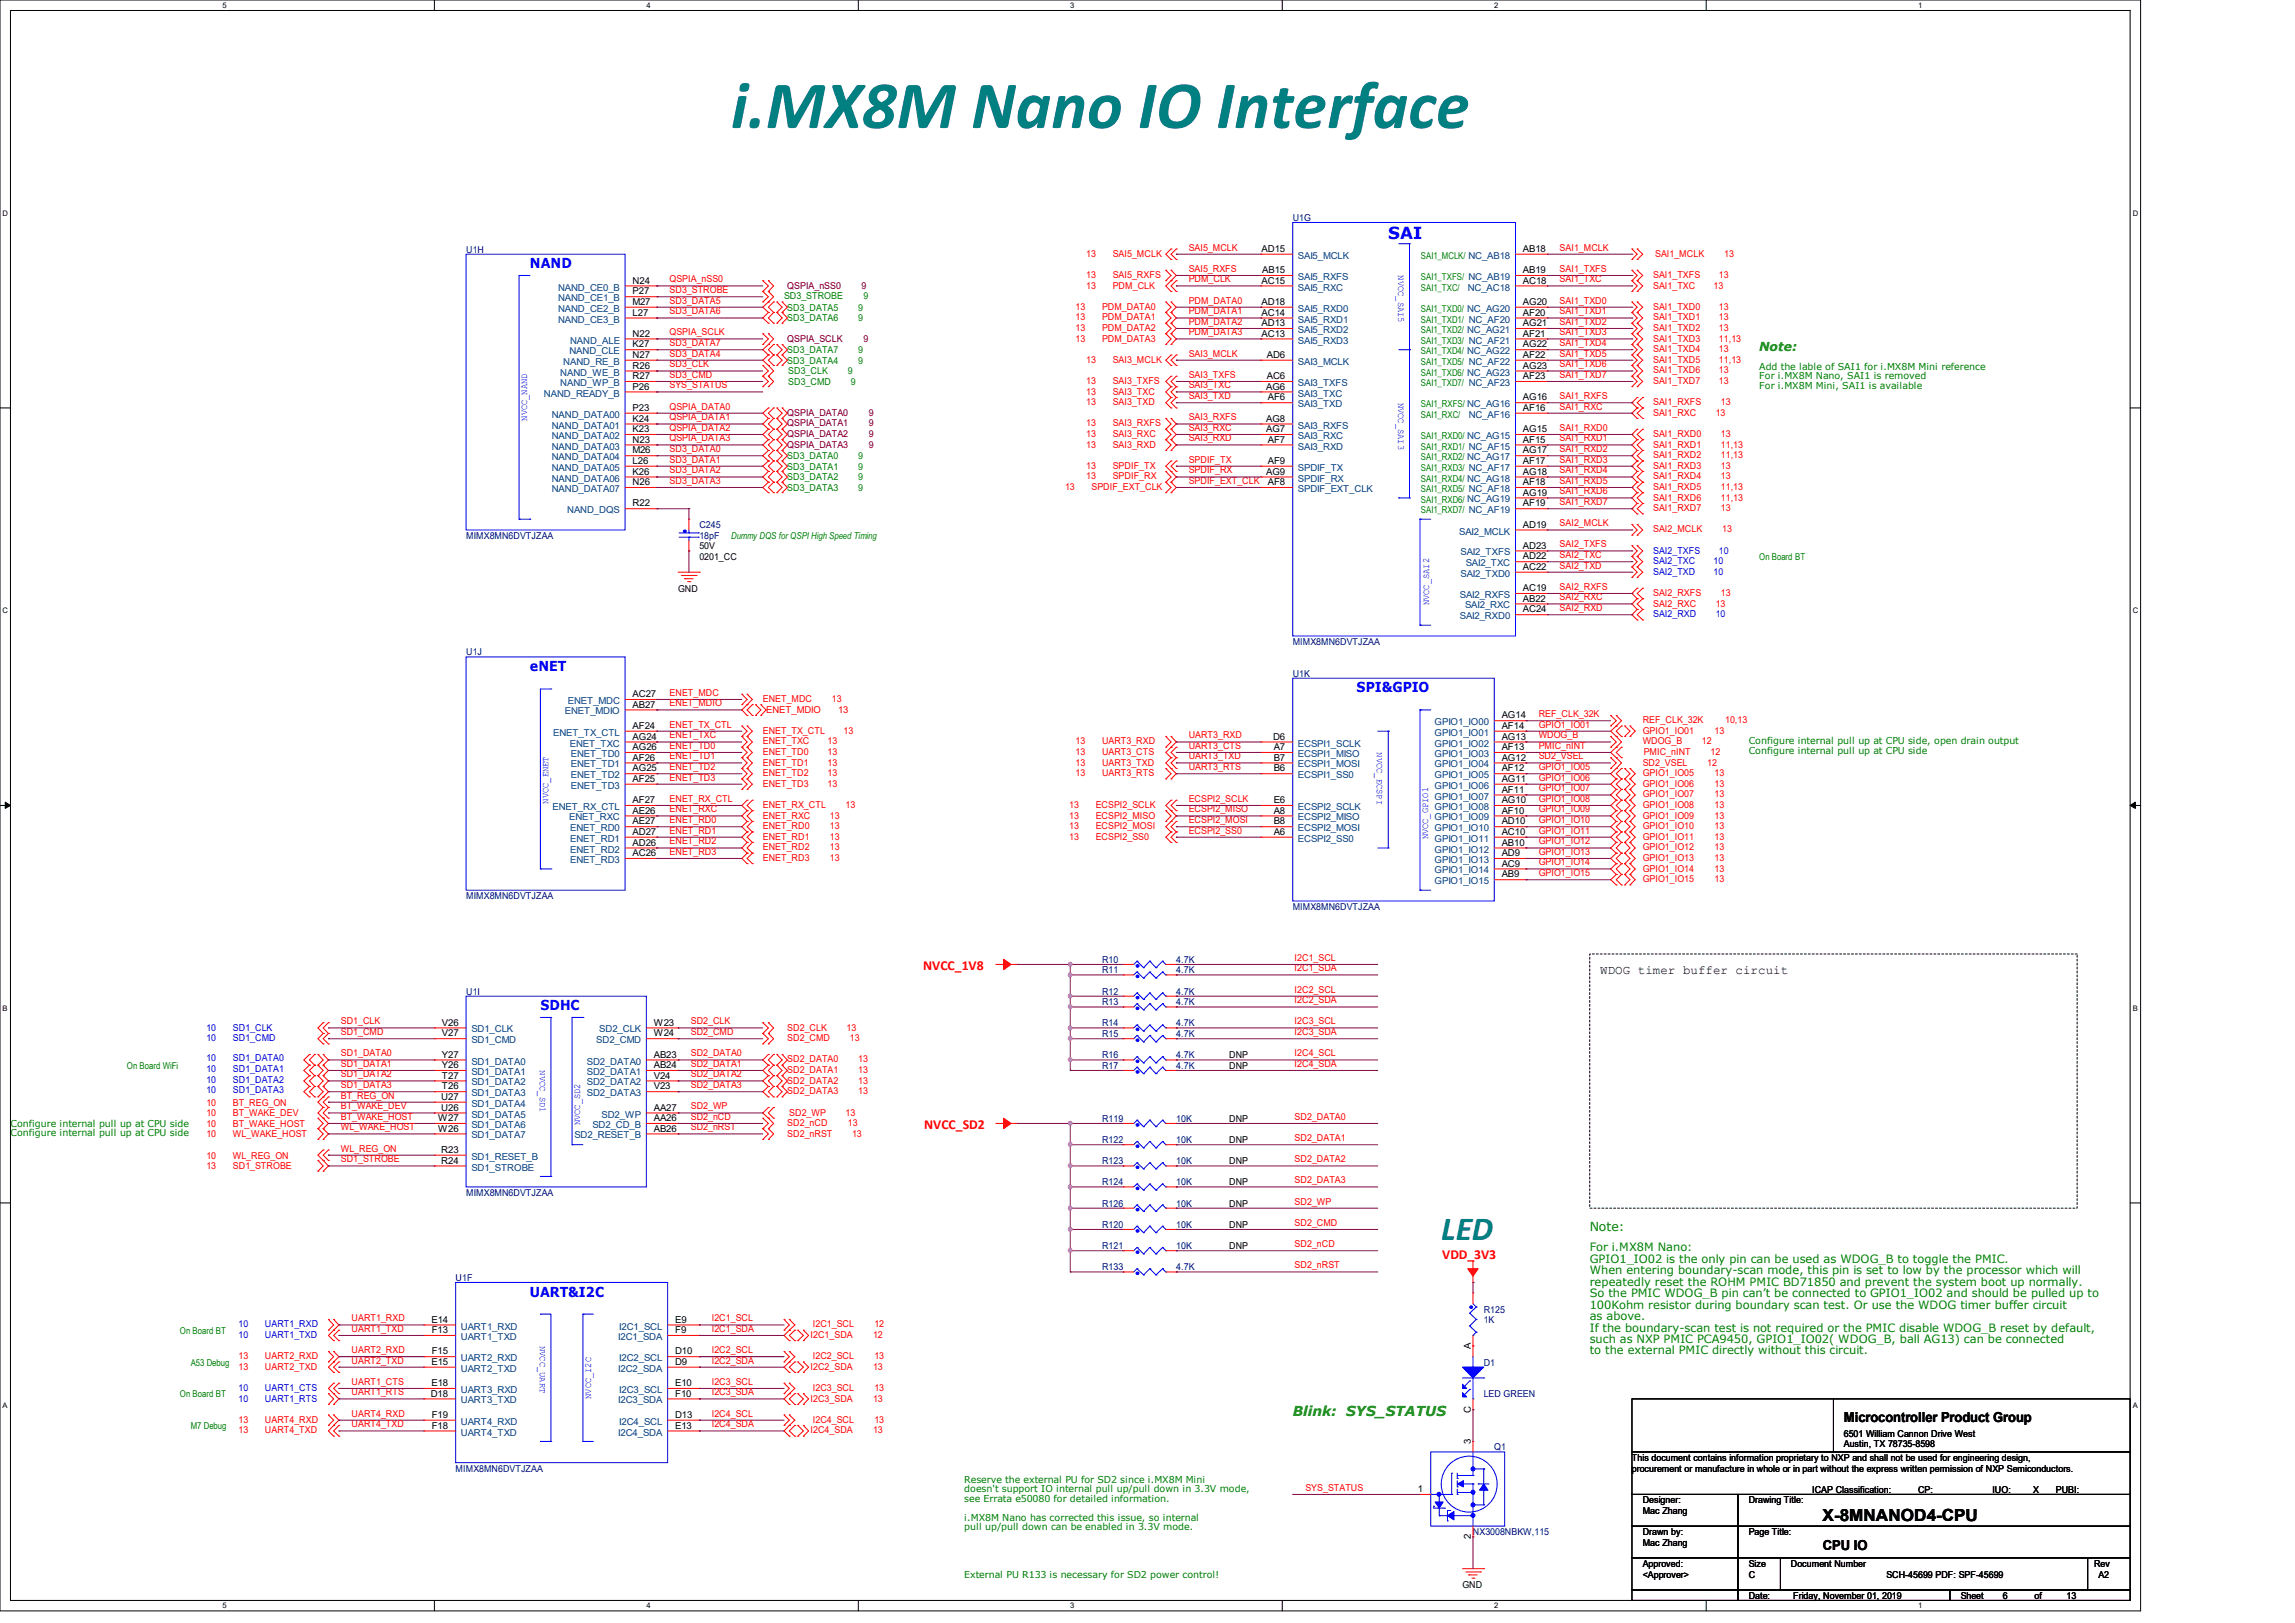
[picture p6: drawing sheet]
<svg xmlns="http://www.w3.org/2000/svg" width="297mm" height="210mm" viewBox="0 0 297 210" stroke-linecap="round" stroke-linejoin="round" font-family="sans-serif">
<defs><g id="words">
<text font-size="8.8" fill="#008080" x="94.6" y="16.6">i.MX8M Nano IO Interface</text>
<text font-size="4.4" fill="#008080" x="186.5" y="160.5">LED</text>
<text font-size="2.2" fill="#00f" x="179.7" y="30.9">SAI</text>
<text font-size="2.2" x="235.9" y="196.8">X-8MNANOD4-CPU</text>
<g font-size="1.8" fill="#00f">
<text x="68.6" y="34.7">NAND</text>
<text x="68.6" y="86.8">eNET</text>
<text x="175.6" y="89.6">SPI&amp;GPIO</text>
<text x="69.9" y="130.7">SDHC</text>
<text x="68.6" y="167.8">UART&amp;I2C</text>
</g>
<g font-size="1.8" fill="#f00">
<text x="119.5" y="125.5">NVCC_1V8</text>
<text x="119.6" y="146.1">NVCC_SD2</text>
<text x="186.6" y="162.9">VDD_3V3</text>
</g>
<text font-size="1.8" fill="#008000" x="167.3" y="183.3">Blink: SYS_STATUS</text>
<g font-size="1.8">
<text x="238.6" y="184.1">Microcontroller Product Group</text>
<text x="235.9" y="200.5">CPU IO</text>
</g>
<g font-size="1.6" fill="#008000">
<text x="227.7" y="45.5">Note:</text>
<text x="205.7" y="159.3">Note:</text>
</g>
<text font-size="1.6" x="207.1" y="126.1">WDOG timer buffer circuit</text>
<g font-size="1.5" fill="#008000">
<text x="205.7" y="161.9">For i.MX8M Nano:</text>
<text x="205.7" y="163.4">GPIO1_IO02 is the only pin can be used as WDOG_B to toggle the PMIC.</text>
<text x="205.7" y="164.9">When entering boundary-scan mode, this pin is set to low by the processor which will</text>
<text x="205.7" y="166.4">repeatedly reset the ROHM PMIC BD71850 and prevent the system boot up normally.</text>
<text x="205.7" y="167.9">So the PMIC WDOG_B pin can’t be connected to GPIO1_IO02 and should be pulled up to</text>
<text x="205.7" y="169.3">100Kohm resistor during boundary scan test. Or use the WDOG timer buffer circuit</text>
<text x="205.7" y="170.8">as above.</text>
<text x="205.7" y="172.3">If the boundary-scan test is not required or the PMIC disable WDOG_B reset by default,</text>
<text x="205.7" y="173.8">such as NXP PMIC PCA9450, GPIO1_IO02( WDOG_B, ball AG13) can be connected</text>
<text x="205.7" y="175.3">to the external PMIC directly without this circuit.</text>
</g>
<g font-size="1.2" fill="#000080">
<text x="167.3" y="28.6">U1G</text>
<text x="60.3" y="32.7">U1H</text>
<text x="60.3" y="69.7">MIMX8MN6DVTJZAA</text>
<text x="90.5" y="68.3">C245</text>
<text x="90.5" y="69.7">18pF</text>
<text x="167.3" y="83.4">MIMX8MN6DVTJZAA</text>
<text x="60.3" y="84.8">U1J</text>
<text x="167.3" y="87.5">U1K</text>
<text x="60.3" y="116.3">MIMX8MN6DVTJZAA</text>
<text x="167.3" y="117.7">MIMX8MN6DVTJZAA</text>
<text x="142.6" y="125.9">R11</text>
<text x="142.6" y="124.6">R10</text>
<text x="152.2" y="125.9">4.7K</text>
<text x="152.2" y="124.6">4.7K</text>
<text x="60.3" y="128.7">U1I</text>
<text x="142.6" y="128.7">R12</text>
<text x="142.6" y="130">R13</text>
<text x="152.2" y="128.7">4.7K</text>
<text x="152.2" y="130">4.7K</text>
<text x="142.6" y="136.9">R16</text>
<text x="142.6" y="134.2">R15</text>
<text x="142.6" y="132.8">R14</text>
<text x="152.2" y="136.9">4.7K</text>
<text x="152.2" y="134.2">4.7K</text>
<text x="152.2" y="132.8">4.7K</text>
<text x="142.6" y="138.3">R17</text>
<text x="152.2" y="138.3">4.7K</text>
<text x="142.6" y="145.2">R119</text>
<text x="142.6" y="147.9">R122</text>
<text x="152.2" y="145.2">10K</text>
<text x="152.2" y="147.9">10K</text>
<text x="60.3" y="154.7">MIMX8MN6DVTJZAA</text>
<text x="142.6" y="153.4">R124</text>
<text x="142.6" y="150.6">R123</text>
<text x="152.2" y="153.4">10K</text>
<text x="152.2" y="150.6">10K</text>
<text x="142.6" y="158.9">R120</text>
<text x="142.6" y="156.1">R126</text>
<text x="142.6" y="161.6">R121</text>
<text x="152.2" y="158.9">10K</text>
<text x="152.2" y="156.1">10K</text>
<text x="152.2" y="161.6">10K</text>
<text x="59" y="165.7">U1F</text>
<text x="142.6" y="164.3">R133</text>
<text x="152.2" y="164.3">4.7K</text>
<text x="192" y="169.8">R125</text>
<text x="192" y="171.2">1K</text>
<text x="192" y="176.7">D1</text>
<text x="192" y="180.8">LED GREEN</text>
<text x="59" y="190.4">MIMX8MN6DVTJZAA</text>
<text x="193.4" y="187.7">Q1</text>
<text x="190.6" y="198.6">NX3008NBKW,115</text>
</g>
<g font-size="1.2" fill="#f00">
<text x="140.6" y="36">13</text>
<text x="140.6" y="33.2">13</text>
<text x="144" y="36">SAI5_RXFS</text>
<text x="144" y="33.2">SAI5_MCLK</text>
<text x="153.8" y="32.4">SAI5_MCLK</text>
<text x="153.8" y="35.2">SAI5_RXFS</text>
<text x="201.8" y="32.4">SAI1_MCLK</text>
<text x="201.8" y="35.2">SAI1_TXFS</text>
<text x="213.9" y="36">SAI1_TXFS</text>
<text x="214.2" y="33.2">SAI1_MCLK</text>
<text x="222.5" y="36">13</text>
<text x="223.1" y="33.2">13</text>
<text x="86.7" y="36.5">QSPIA_nSS0</text>
<text x="86.7" y="37.9">SD3_STROBE</text>
<text x="86.7" y="39.3">SD3_DATA5</text>
<text x="86.7" y="40.7">SD3_DATA6</text>
<text x="139.2" y="40.1">13</text>
<text x="139.2" y="41.4">13</text>
<text x="140.6" y="37.3">13</text>
<text x="142.6" y="40.1">PDM_DATA0</text>
<text x="142.6" y="41.4">PDM_DATA1</text>
<text x="144" y="37.3">PDM_CLK</text>
<text x="153.8" y="36.5">PDM_CLK</text>
<text x="153.8" y="39.3">PDM_DATA0</text>
<text x="153.8" y="40.7">PDM_DATA1</text>
<text x="201.8" y="36.5">SAI1_TXC</text>
<text x="201.8" y="39.3">SAI1_TXD0</text>
<text x="201.8" y="40.7">SAI1_TXD1</text>
<text x="213.9" y="37.3">SAI1_TXC</text>
<text x="213.9" y="40.1">SAI1_TXD0</text>
<text x="213.9" y="41.4">SAI1_TXD1</text>
<text x="221.8" y="37.3">13</text>
<text x="222.5" y="40.1">13</text>
<text x="222.5" y="41.4">13</text>
<text x="86.7" y="43.4">QSPIA_SCLK</text>
<text x="86.7" y="47.5">SD3_CLK</text>
<text x="86.7" y="46.1">SD3_DATA4</text>
<text x="86.7" y="44.8">SD3_DATA7</text>
<text x="139.2" y="42.8">13</text>
<text x="139.2" y="44.2">13</text>
<text x="140.6" y="46.9">13</text>
<text x="142.6" y="42.8">PDM_DATA2</text>
<text x="142.6" y="44.2">PDM_DATA3</text>
<text x="144" y="46.9">SAI3_MCLK</text>
<text x="153.8" y="46.1">SAI3_MCLK</text>
<text x="153.8" y="42">PDM_DATA2</text>
<text x="153.8" y="43.4">PDM_DATA3</text>
<text x="201.8" y="42">SAI1_TXD2</text>
<text x="201.8" y="43.4">SAI1_TXD3</text>
<text x="201.8" y="44.8">SAI1_TXD4</text>
<text x="201.8" y="46.1">SAI1_TXD5</text>
<text x="201.8" y="47.5">SAI1_TXD6</text>
<text x="213.9" y="42.8">SAI1_TXD2</text>
<text x="213.9" y="44.2">SAI1_TXD3</text>
<text x="213.9" y="45.6">SAI1_TXD4</text>
<text x="213.9" y="46.9">SAI1_TXD5</text>
<text x="222.5" y="42.8">13</text>
<text x="222.5" y="44.2">11,13</text>
<text x="222.5" y="45.6">13</text>
<text x="222.5" y="46.9">11,13</text>
<text x="86.7" y="48.9">SD3_CMD</text>
<text x="86.7" y="53">QSPIA_DATA0</text>
<text x="86.7" y="50.2">SYS_STATUS</text>
<text x="140.6" y="49.7">13</text>
<text x="140.6" y="52.4">13</text>
<text x="140.6" y="51.1">13</text>
<text x="144" y="49.7">SAI3_TXFS</text>
<text x="144" y="52.4">SAI3_TXD</text>
<text x="144" y="51.1">SAI3_TXC</text>
<text x="153.8" y="48.9">SAI3_TXFS</text>
<text x="153.8" y="50.2">SAI3_TXC</text>
<text x="153.8" y="51.6">SAI3_TXD</text>
<text x="201.8" y="48.9">SAI1_TXD7</text>
<text x="201.8" y="51.6">SAI1_RXFS</text>
<text x="201.8" y="53">SAI1_RXC</text>
<text x="213.9" y="48.3">SAI1_TXD6</text>
<text x="213.9" y="49.7">SAI1_TXD7</text>
<text x="213.9" y="52.4">SAI1_RXFS</text>
<text x="213.9" y="53.8">SAI1_RXC</text>
<text x="222" y="53.8">13</text>
<text x="222.5" y="48.3">13</text>
<text x="222.5" y="49.7">13</text>
<text x="222.7" y="52.4">13</text>
<text x="86.7" y="58.5">SD3_DATA0</text>
<text x="86.7" y="59.9">SD3_DATA1</text>
<text x="86.7" y="54.4">QSPIA_DATA1</text>
<text x="86.7" y="55.8">QSPIA_DATA2</text>
<text x="86.7" y="57.1">QSPIA_DATA3</text>
<text x="140.6" y="55.2">13</text>
<text x="140.6" y="56.6">13</text>
<text x="140.6" y="57.9">13</text>
<text x="144" y="55.2">SAI3_RXFS</text>
<text x="144" y="56.6">SAI3_RXC</text>
<text x="144" y="57.9">SAI3_RXD</text>
<text x="153.8" y="54.4">SAI3_RXFS</text>
<text x="153.8" y="55.8">SAI3_RXC</text>
<text x="153.8" y="57.1">SAI3_RXD</text>
<text x="153.8" y="59.9">SPDIF_TX</text>
<text x="201.8" y="55.8">SAI1_RXD0</text>
<text x="201.8" y="57.1">SAI1_RXD1</text>
<text x="201.8" y="58.5">SAI1_RXD2</text>
<text x="201.8" y="59.9">SAI1_RXD3</text>
<text x="213.9" y="56.6">SAI1_RXD0</text>
<text x="213.9" y="57.9">SAI1_RXD1</text>
<text x="213.9" y="59.3">SAI1_RXD2</text>
<text x="222.7" y="56.6">13</text>
<text x="222.7" y="57.9">11,13</text>
<text x="222.7" y="59.3">11,13</text>
<text x="86.7" y="61.3">SD3_DATA2</text>
<text x="86.7" y="62.6">SD3_DATA3</text>
<text x="137.8" y="63.4">13</text>
<text x="140.6" y="62">13</text>
<text x="140.6" y="60.7">13</text>
<text x="141.3" y="63.4">SPDIF_EXT_CLK</text>
<text x="144" y="62">SPDIF_RX</text>
<text x="144" y="60.7">SPDIF_TX</text>
<text x="153.8" y="62.6">SPDIF_EXT_CLK</text>
<text x="153.8" y="61.3">SPDIF_RX</text>
<text x="201.8" y="61.3">SAI1_RXD4</text>
<text x="201.8" y="62.6">SAI1_RXD5</text>
<text x="201.8" y="64">SAI1_RXD6</text>
<text x="201.8" y="65.4">SAI1_RXD7</text>
<text x="213.9" y="60.7">SAI1_RXD3</text>
<text x="213.9" y="62">SAI1_RXD4</text>
<text x="213.9" y="63.4">SAI1_RXD5</text>
<text x="213.9" y="64.8">SAI1_RXD6</text>
<text x="222.7" y="60.7">13</text>
<text x="222.7" y="62">13</text>
<text x="222.7" y="63.4">11,13</text>
<text x="222.7" y="64.8">11,13</text>
<text x="201.8" y="68.1">SAI2_MCLK</text>
<text x="201.8" y="70.8">SAI2_TXFS</text>
<text x="213.9" y="68.9">SAI2_MCLK</text>
<text x="213.9" y="66.1">SAI1_RXD7</text>
<text x="222.7" y="66.1">13</text>
<text x="222.9" y="68.9">13</text>
<text x="201.8" y="72.2">SAI2_TXC</text>
<text x="201.8" y="73.6">SAI2_TXD</text>
<text x="201.8" y="76.3">SAI2_RXFS</text>
<text x="201.8" y="77.7">SAI2_RXC</text>
<text x="213.9" y="77.1">SAI2_RXFS</text>
<text x="222.7" y="77.1">13</text>
<text x="201.8" y="79.1">SAI2_RXD</text>
<text x="213.9" y="78.5">SAI2_RXC</text>
<text x="222" y="78.5">13</text>
<text x="86.7" y="90">ENET_MDC</text>
<text x="86.7" y="91.4">ENET_MDIO</text>
<text x="86.7" y="95.5">ENET_TXC</text>
<text x="86.7" y="94.1">ENET_TX_CTL</text>
<text x="98.7" y="90.8">ENET_MDC</text>
<text x="98.7" y="95">ENET_TX_CTL</text>
<text x="99.1" y="92.2">ENET_MDIO</text>
<text x="107.6" y="90.8">13</text>
<text x="108.5" y="92.2">13</text>
<text x="109.2" y="95">13</text>
<text x="153.8" y="95.5">UART3_RXD</text>
<text x="199.1" y="92.8">REF_CLK_32K</text>
<text x="199.1" y="94.1">GPIO1_IO01</text>
<text x="199.1" y="95.5">WDOG_B</text>
<text x="212.6" y="93.6">REF_CLK_32K</text>
<text x="212.6" y="95">GPIO1_IO01</text>
<text x="221.9" y="95">13</text>
<text x="223.3" y="93.6">10,13</text>
<text x="86.7" y="96.9">ENET_TD0</text>
<text x="86.7" y="98.3">ENET_TD1</text>
<text x="86.7" y="99.7">ENET_TD2</text>
<text x="86.7" y="101">ENET_TD3</text>
<text x="98.7" y="96.3">ENET_TXC</text>
<text x="98.7" y="97.7">ENET_TD0</text>
<text x="98.7" y="99.1">ENET_TD1</text>
<text x="98.7" y="100.4">ENET_TD2</text>
<text x="98.7" y="101.8">ENET_TD3</text>
<text x="107.1" y="97.7">13</text>
<text x="107.1" y="99.1">13</text>
<text x="107.1" y="100.4">13</text>
<text x="107.1" y="101.8">13</text>
<text x="107.1" y="96.3">13</text>
<text x="139.2" y="99.1">13</text>
<text x="139.2" y="96.3">13</text>
<text x="139.2" y="100.4">13</text>
<text x="139.2" y="97.7">13</text>
<text x="142.6" y="99.1">UART3_TXD</text>
<text x="142.6" y="96.3">UART3_RXD</text>
<text x="142.6" y="100.4">UART3_RTS</text>
<text x="142.6" y="97.7">UART3_CTS</text>
<text x="153.8" y="98.3">UART3_TXD</text>
<text x="153.8" y="99.7">UART3_RTS</text>
<text x="153.8" y="96.9">UART3_CTS</text>
<text x="199.1" y="96.9">PMIC_nINT</text>
<text x="199.1" y="98.3">SD2_VSEL</text>
<text x="199.1" y="99.7">GPIO1_IO05</text>
<text x="199.1" y="101">GPIO1_IO06</text>
<text x="212.6" y="96.3">WDOG_B</text>
<text x="212.6" y="99.1">SD2_VSEL</text>
<text x="212.6" y="100.4">GPIO1_IO05</text>
<text x="212.6" y="101.8">GPIO1_IO06</text>
<text x="212.7" y="97.7">PMIC_nINT</text>
<text x="220.3" y="96.3">12</text>
<text x="220.9" y="99.1">12</text>
<text x="221.4" y="97.7">12</text>
<text x="221.9" y="100.4">13</text>
<text x="221.9" y="101.8">13</text>
<text x="86.7" y="103.8">ENET_RX_CTL</text>
<text x="86.7" y="105.1">ENET_RXC</text>
<text x="86.7" y="106.5">ENET_RD0</text>
<text x="86.7" y="107.9">ENET_RD1</text>
<text x="98.7" y="104.6">ENET_RX_CTL</text>
<text x="98.7" y="105.9">ENET_RXC</text>
<text x="98.7" y="107.3">ENET_RD0</text>
<text x="107.4" y="105.9">13</text>
<text x="107.4" y="107.3">13</text>
<text x="109.4" y="104.6">13</text>
<text x="138.4" y="104.6">13</text>
<text x="138.4" y="105.9">13</text>
<text x="138.4" y="107.3">13</text>
<text x="141.8" y="104.6">ECSPI2_SCLK</text>
<text x="141.8" y="105.9">ECSPI2_MISO</text>
<text x="141.8" y="107.3">ECSPI2_MOSI</text>
<text x="153.8" y="107.9">ECSPI2_SS0</text>
<text x="153.8" y="106.5">ECSPI2_MOSI</text>
<text x="153.8" y="105.1">ECSPI2_MISO</text>
<text x="153.8" y="103.8">ECSPI2_SCLK</text>
<text x="199.1" y="102.4">GPIO1_IO07</text>
<text x="199.1" y="103.8">GPIO1_IO08</text>
<text x="199.1" y="105.1">GPIO1_IO09</text>
<text x="199.1" y="106.5">GPIO1_IO10</text>
<text x="199.1" y="107.9">GPIO1_IO11</text>
<text x="212.6" y="103.2">GPIO1_IO07</text>
<text x="212.6" y="104.6">GPIO1_IO08</text>
<text x="212.6" y="105.9">GPIO1_IO09</text>
<text x="212.6" y="107.3">GPIO1_IO10</text>
<text x="221.9" y="103.2">13</text>
<text x="221.9" y="104.6">13</text>
<text x="221.9" y="105.9">13</text>
<text x="221.9" y="107.3">13</text>
<text x="86.7" y="109.3">ENET_RD2</text>
<text x="86.7" y="110.6">ENET_RD3</text>
<text x="98.7" y="108.7">ENET_RD1</text>
<text x="98.7" y="110">ENET_RD2</text>
<text x="98.7" y="111.4">ENET_RD3</text>
<text x="107.4" y="108.7">13</text>
<text x="107.4" y="110">13</text>
<text x="107.4" y="111.4">13</text>
<text x="138.4" y="108.7">13</text>
<text x="141.8" y="108.7">ECSPI2_SS0</text>
<text x="199.1" y="109.3">GPIO1_IO12</text>
<text x="199.1" y="110.6">GPIO1_IO13</text>
<text x="199.1" y="112">GPIO1_IO14</text>
<text x="199.1" y="113.4">GPIO1_IO15</text>
<text x="212.6" y="108.7">GPIO1_IO11</text>
<text x="212.6" y="110">GPIO1_IO12</text>
<text x="212.6" y="111.4">GPIO1_IO13</text>
<text x="212.6" y="112.8">GPIO1_IO14</text>
<text x="221.9" y="108.7">13</text>
<text x="221.9" y="110">13</text>
<text x="221.9" y="111.4">13</text>
<text x="221.9" y="112.8">13</text>
<text x="212.6" y="114.1">GPIO1_IO15</text>
<text x="221.9" y="114.1">13</text>
<text x="167.6" y="125.7">I2C1_SDA</text>
<text x="167.6" y="124.3">I2C1_SCL</text>
<text x="167.6" y="128.4">I2C2_SCL</text>
<text x="167.6" y="129.8">I2C2_SDA</text>
<text x="44.1" y="133.9">SD1_CMD</text>
<text x="44.1" y="132.5">SD1_CLK</text>
<text x="44.1" y="136.7">SD1_DATA0</text>
<text x="89.4" y="133.9">SD2_CMD</text>
<text x="89.4" y="132.5">SD2_CLK</text>
<text x="89.4" y="136.7">SD2_DATA0</text>
<text x="101.9" y="134.7">SD2_CMD</text>
<text x="101.9" y="137.5">SD2_DATA0</text>
<text x="101.9" y="133.3">SD2_CLK</text>
<text x="109.6" y="133.3">13</text>
<text x="110" y="134.7">13</text>
<text x="111.1" y="137.5">13</text>
<text x="167.6" y="132.5">I2C3_SCL</text>
<text x="167.6" y="133.9">I2C3_SDA</text>
<text x="167.6" y="136.7">I2C4_SCL</text>
<text x="26.7" y="143.1">10</text>
<text x="30.1" y="143.1">BT_REG_ON</text>
<text x="44.1" y="138">SD1_DATA1</text>
<text x="44.1" y="139.4">SD1_DATA2</text>
<text x="44.1" y="140.8">SD1_DATA3</text>
<text x="44.1" y="143.6">BT_WAKE_DEV</text>
<text x="44.1" y="142.2">BT_REG_ON</text>
<text x="89.4" y="138">SD2_DATA1</text>
<text x="89.4" y="139.4">SD2_DATA2</text>
<text x="89.4" y="140.8">SD2_DATA3</text>
<text x="89.4" y="143.6">SD2_WP</text>
<text x="101.9" y="138.9">SD2_DATA1</text>
<text x="101.9" y="140.2">SD2_DATA2</text>
<text x="101.9" y="141.6">SD2_DATA3</text>
<text x="111.1" y="138.9">13</text>
<text x="111.1" y="140.2">13</text>
<text x="111.1" y="141.6">13</text>
<text x="167.6" y="138">I2C4_SDA</text>
<text x="26.7" y="144.4">10</text>
<text x="26.7" y="145.8">10</text>
<text x="26.7" y="147.2">10</text>
<text x="26.7" y="149.9">10</text>
<text x="30.1" y="144.4">BT_WAKE_DEV</text>
<text x="30.1" y="145.8">BT_WAKE_HOST</text>
<text x="30.1" y="147.2">WL_WAKE_HOST</text>
<text x="30.1" y="149.9">WL_REG_ON</text>
<text x="44.1" y="144.9">BT_WAKE_HOST</text>
<text x="44.1" y="146.3">WL_WAKE_HOST</text>
<text x="44.1" y="149">WL_REG_ON</text>
<text x="89.4" y="146.3">SD2_nRST</text>
<text x="89.4" y="144.9">SD2_nCD</text>
<text x="101.9" y="147.1">SD2_nRST</text>
<text x="101.9" y="145.7">SD2_nCD</text>
<text x="102.1" y="144.4">SD2_WP</text>
<text x="109.4" y="144.4">13</text>
<text x="109.7" y="145.7">13</text>
<text x="110.3" y="147.1">13</text>
<text x="167.6" y="144.9">SD2_DATA0</text>
<text x="167.6" y="147.7">SD2_DATA1</text>
<text x="26.7" y="151.3">13</text>
<text x="30.1" y="151.3">SD1_STROBE</text>
<text x="44.1" y="150.4">SD1_STROBE</text>
<text x="167.6" y="150.4">SD2_DATA2</text>
<text x="167.6" y="153.1">SD2_DATA3</text>
<text x="167.6" y="155.9">SD2_WP</text>
<text x="167.6" y="161.4">SD2_nCD</text>
<text x="167.6" y="158.6">SD2_CMD</text>
<text x="167.6" y="164.1">SD2_nRST</text>
<text x="45.5" y="171">UART1_RXD</text>
<text x="45.5" y="172.3">UART1_TXD</text>
<text x="92.1" y="172.3">I2C1_SDA</text>
<text x="92.1" y="171">I2C1_SCL</text>
<text x="104.9" y="173.1">I2C1_SDA</text>
<text x="105.2" y="171.7">I2C1_SCL</text>
<text x="113" y="173.1">12</text>
<text x="113.2" y="171.7">12</text>
<text x="30.9" y="177.2">13</text>
<text x="30.9" y="175.9">13</text>
<text x="34.3" y="177.2">UART2_TXD</text>
<text x="34.3" y="175.9">UART2_RXD</text>
<text x="45.5" y="175.1">UART2_RXD</text>
<text x="45.5" y="176.4">UART2_TXD</text>
<text x="45.5" y="179.2">UART1_CTS</text>
<text x="92.1" y="175.1">I2C2_SCL</text>
<text x="92.1" y="176.4">I2C2_SDA</text>
<text x="92.1" y="179.2">I2C3_SCL</text>
<text x="104.9" y="177.2">I2C2_SDA</text>
<text x="105.2" y="175.9">I2C2_SCL</text>
<text x="105.2" y="180">I2C3_SCL</text>
<text x="113" y="177.2">13</text>
<text x="113.2" y="175.9">13</text>
<text x="113.2" y="180">13</text>
<text x="30.9" y="184.1">13</text>
<text x="30.9" y="185.5">13</text>
<text x="34.3" y="184.1">UART4_RXD</text>
<text x="34.3" y="185.5">UART4_TXD</text>
<text x="45.5" y="183.3">UART4_RXD</text>
<text x="45.5" y="184.7">UART4_TXD</text>
<text x="45.5" y="180.5">UART1_RTS</text>
<text x="92.1" y="180.5">I2C3_SDA</text>
<text x="92.1" y="183.3">I2C4_SCL</text>
<text x="92.1" y="184.7">I2C4_SDA</text>
<text x="104.9" y="181.4">I2C3_SDA</text>
<text x="104.9" y="185.5">I2C4_SDA</text>
<text x="105.2" y="184.1">I2C4_SCL</text>
<text x="113" y="181.4">13</text>
<text x="113" y="185.5">13</text>
<text x="113.2" y="184.1">13</text>
<text x="168.9" y="192.9">SYS_STATUS</text>
</g>
<g font-size="1.2">
<text x="163.3" y="32.6">AD15</text>
<text x="163.4" y="35.3">AB15</text>
<text x="197.1" y="35.3">AB19</text>
<text x="197.1" y="32.6">AB18</text>
<text x="81.9" y="40.9">L27</text>
<text x="81.9" y="36.7">N24</text>
<text x="81.9" y="38.1">P27</text>
<text x="81.9" y="39.5">M27</text>
<text x="163.3" y="39.5">AD18</text>
<text x="163.3" y="36.7">AC15</text>
<text x="163.3" y="40.9">AC14</text>
<text x="197.1" y="39.5">AG20</text>
<text x="197.1" y="40.9">AF20</text>
<text x="197.1" y="36.7">AC18</text>
<text x="81.9" y="47.7">R26</text>
<text x="81.9" y="46.3">N27</text>
<text x="81.9" y="45">K27</text>
<text x="81.9" y="43.6">N22</text>
<text x="163.3" y="42.2">AD13</text>
<text x="163.3" y="43.6">AC13</text>
<text x="164" y="46.3">AD6</text>
<text x="197.1" y="45">AG22</text>
<text x="197.1" y="43.6">AF21</text>
<text x="197.1" y="46.3">AF22</text>
<text x="197.1" y="47.7">AG23</text>
<text x="197.1" y="42.2">AG21</text>
<text x="81.9" y="49.1">R27</text>
<text x="81.9" y="50.4">P26</text>
<text x="81.9" y="53.2">P23</text>
<text x="163.9" y="50.4">AG6</text>
<text x="164" y="49.1">AC6</text>
<text x="164.1" y="51.8">AF6</text>
<text x="197.1" y="51.8">AG16</text>
<text x="197.1" y="53.2">AF16</text>
<text x="197.1" y="49.1">AF23</text>
<text x="81.9" y="58.7">M26</text>
<text x="81.9" y="57.3">N23</text>
<text x="81.9" y="54.6">K24</text>
<text x="81.9" y="55.9">K23</text>
<text x="163.9" y="54.6">AG8</text>
<text x="163.9" y="55.9">AG7</text>
<text x="164.1" y="57.3">AF7</text>
<text x="197.1" y="57.3">AF15</text>
<text x="197.1" y="55.9">AG15</text>
<text x="197.1" y="58.7">AG17</text>
<text x="81.9" y="65.5">R22</text>
<text x="81.9" y="62.8">N26</text>
<text x="81.9" y="61.4">K26</text>
<text x="81.9" y="60">L26</text>
<text x="163.9" y="61.4">AG9</text>
<text x="164.1" y="60">AF9</text>
<text x="164.1" y="62.8">AF8</text>
<text x="197.1" y="60">AF17</text>
<text x="197.1" y="61.4">AG18</text>
<text x="197.1" y="64.1">AG19</text>
<text x="197.1" y="65.5">AF19</text>
<text x="197.1" y="62.8">AF18</text>
<text x="90.5" y="71.1">50V</text>
<text x="197.1" y="71">AD23</text>
<text x="197.1" y="68.3">AD19</text>
<text x="87.8" y="76.6">GND</text>
<text x="90.5" y="72.4">0201_CC</text>
<text x="197.1" y="76.5">AC19</text>
<text x="197.1" y="72.4">AD22</text>
<text x="197.1" y="77.9">AB22</text>
<text x="197.1" y="73.7">AC22</text>
<text x="197.1" y="79.2">AC24</text>
<text x="81.9" y="95.7">AG24</text>
<text x="81.9" y="94.3">AF24</text>
<text x="81.9" y="90.2">AC27</text>
<text x="81.9" y="91.6">AB27</text>
<text x="164.8" y="95.7">D6</text>
<text x="194.3" y="94.3">AF14</text>
<text x="194.3" y="93">AG14</text>
<text x="194.3" y="95.7">AG13</text>
<text x="81.9" y="98.4">AF26</text>
<text x="81.9" y="97.1">AG26</text>
<text x="81.9" y="99.8">AG25</text>
<text x="81.9" y="101.2">AF25</text>
<text x="164.8" y="99.8">B6</text>
<text x="164.8" y="98.4">B7</text>
<text x="164.8" y="97.1">A7</text>
<text x="194.3" y="99.8">AF12</text>
<text x="194.3" y="98.4">AG12</text>
<text x="194.3" y="97.1">AF13</text>
<text x="194.3" y="101.2">AG11</text>
<text x="81.9" y="106.7">AE27</text>
<text x="81.9" y="103.9">AF27</text>
<text x="81.9" y="105.3">AE26</text>
<text x="164.8" y="106.7">B8</text>
<text x="164.8" y="103.9">E6</text>
<text x="164.8" y="105.3">A8</text>
<text x="194.3" y="103.9">AG10</text>
<text x="194.3" y="102.6">AF11</text>
<text x="194.3" y="106.7">AD10</text>
<text x="194.3" y="105.3">AF10</text>
<text x="81.9" y="110.8">AC26</text>
<text x="81.9" y="108">AD27</text>
<text x="81.9" y="109.4">AD26</text>
<text x="164.8" y="108">A6</text>
<text x="194.3" y="109.4">AB10</text>
<text x="194.3" y="108">AC10</text>
<text x="194.3" y="112.1">AC9</text>
<text x="194.3" y="110.8">AD9</text>
<text x="194.3" y="113.5">AB9</text>
<text x="57.2" y="136.9">Y27</text>
<text x="57.2" y="132.7">V26</text>
<text x="57.2" y="134.1">V27</text>
<text x="84.6" y="136.9">AB23</text>
<text x="84.6" y="132.7">W23</text>
<text x="84.6" y="134.1">W24</text>
<text x="159.1" y="136.9">DNP</text>
<text x="57.1" y="143.7">U26</text>
<text x="57.1" y="142.3">U27</text>
<text x="57.2" y="141">T26</text>
<text x="57.2" y="139.6">T27</text>
<text x="57.2" y="138.2">Y26</text>
<text x="84.6" y="143.7">AA27</text>
<text x="84.6" y="141">V23</text>
<text x="84.6" y="138.2">AB24</text>
<text x="84.6" y="139.6">V24</text>
<text x="159.1" y="138.3">DNP</text>
<text x="56.7" y="146.4">W26</text>
<text x="56.7" y="145.1">W27</text>
<text x="57.1" y="149.2">R23</text>
<text x="84.6" y="146.4">AB26</text>
<text x="84.6" y="145.1">AA26</text>
<text x="159.1" y="145.2">DNP</text>
<text x="159.1" y="147.9">DNP</text>
<text x="57.1" y="150.6">R24</text>
<text x="159.1" y="153.4">DNP</text>
<text x="159.1" y="150.6">DNP</text>
<text x="159.1" y="158.9">DNP</text>
<text x="159.1" y="156.1">DNP</text>
<text x="159.1" y="161.6">DNP</text>
<text x="55.8" y="171.2">E14</text>
<text x="55.9" y="172.5">F13</text>
<text x="87.4" y="171.2">E9</text>
<text x="87.4" y="172.5">F9</text>
<text x="55.8" y="176.6">E15</text>
<text x="55.8" y="179.4">E18</text>
<text x="55.9" y="175.3">F15</text>
<text x="87.4" y="176.6">D9</text>
<text x="87.4" y="175.3">D10</text>
<text x="87.4" y="179.4">E10</text>
<text x="190.3" y="174.6" transform="rotate(-90 190.3 174.6)">A</text>
<text x="55.8" y="180.7">D18</text>
<text x="55.9" y="183.5">F19</text>
<text x="55.9" y="184.9">F18</text>
<text x="87.4" y="184.9">E13</text>
<text x="87.4" y="183.5">D13</text>
<text x="87.4" y="180.7">F10</text>
<text x="190.3" y="182.9" transform="rotate(-90 190.3 182.9)">C</text>
<text x="190.3" y="186.9" transform="rotate(-90 190.3 186.9)">3</text>
<text x="211.2" y="189">This document contains information proprietary to NXP and shall not be used for engineering design,</text>
<text x="211.2" y="190.4">procurement or manufacture in whole or in part without the express written permission of NXP Semiconductors.</text>
<text x="238.6" y="186">6501 William Cannon Drive West</text>
<text x="238.6" y="187.3">Austin, TX 78735-8598</text>
<text x="183.5" y="193.1">1</text>
<text x="212.6" y="194.5">Designer:</text>
<text x="212.6" y="195.9">Mac Zhang</text>
<text x="226.3" y="194.5">Drawing Title:</text>
<text x="234.5" y="193.2">ICAP Classification:</text>
<text x="248.2" y="193.2">CP:</text>
<text x="251.7" y="193.2">___</text>
<text x="257.8" y="193.2">IUO:</text>
<text x="262.5" y="193.2">_X_</text>
<text x="266.1" y="193.2">PUBI:</text>
<text x="270.2" y="193.2">___</text>
<text x="190.3" y="199.1" transform="rotate(-90 190.3 199.1)">2</text>
<text x="212.6" y="198.6">Drawn by:</text>
<text x="212.6" y="202.7">Approved:</text>
<text x="212.6" y="200">Mac Zhang</text>
<text x="226.3" y="202.7">Size</text>
<text x="226.3" y="198.6">Page Title:</text>
<text x="231.8" y="202.7">Document Number</text>
<text x="271" y="202.7">Rev</text>
<text x="189.3" y="205.5">GND</text>
<text x="212.6" y="204.1">&lt;Approver&gt;</text>
<text x="226.3" y="206.9">Date:</text>
<text x="226.3" y="204.1">C</text>
<text x="232.1" y="206.9">Friday, November 01, 2019</text>
<text x="244.1" y="204.1">SCH-45699 PDF: SPF-45699</text>
<text x="253.7" y="206.9">Sheet</text>
<text x="259.2" y="206.9">6</text>
<text x="263.3" y="206.9">of</text>
<text x="267.5" y="206.9">13</text>
<text x="271.6" y="204.1">A2</text>
</g>
<g font-size="1.2" fill="#004080">
<text x="168" y="33.5">SAI5_MCLK</text>
<text x="72.2" y="41.7">NAND_CE3_B</text>
<text x="72.2" y="37.6">NAND_CE0_B</text>
<text x="72.2" y="39">NAND_CE1_B</text>
<text x="72.2" y="40.3">NAND_CE2_B</text>
<text x="168" y="36.2">SAI5_RXFS</text>
<text x="168" y="40.3">SAI5_RXD0</text>
<text x="168" y="37.6">SAI5_RXC</text>
<text x="168" y="41.7">SAI5_RXD1</text>
<text x="189.9" y="37.6">NC_AC18</text>
<text x="72.9" y="47.2">NAND_RE_B</text>
<text x="73.7" y="45.8">NAND_CLE</text>
<text x="73.8" y="44.4">NAND_ALE</text>
<text x="168" y="43.1">SAI5_RXD2</text>
<text x="168" y="44.4">SAI5_RXD3</text>
<text x="168" y="47.2">SAI3_MCLK</text>
<text x="70.4" y="51.3">NAND_READY_B</text>
<text x="72.5" y="48.6">NAND_WE_B</text>
<text x="72.5" y="50">NAND_WP_B</text>
<text x="168" y="50">SAI3_TXFS</text>
<text x="168" y="52.7">SAI3_TXD</text>
<text x="168" y="51.3">SAI3_TXC</text>
<text x="71.4" y="59.6">NAND_DATA04</text>
<text x="71.4" y="58.2">NAND_DATA03</text>
<text x="71.4" y="55.5">NAND_DATA01</text>
<text x="71.4" y="56.8">NAND_DATA02</text>
<text x="71.4" y="54.1">NAND_DATA00</text>
<text x="168" y="55.5">SAI3_RXFS</text>
<text x="168" y="56.8">SAI3_RXC</text>
<text x="168" y="58.2">SAI3_RXD</text>
<text x="190.1" y="54.1">NC_AF16</text>
<text x="71.4" y="63.7">NAND_DATA07</text>
<text x="71.4" y="62.3">NAND_DATA06</text>
<text x="71.4" y="60.9">NAND_DATA05</text>
<text x="168" y="62.3">SPDIF_RX</text>
<text x="168" y="60.9">SPDIF_TX</text>
<text x="168" y="63.7">SPDIF_EXT_CLK</text>
<text x="73.4" y="66.4">NAND_DQS</text>
<text x="188.8" y="69.2">SAI2_MCLK</text>
<text x="189" y="71.9">SAI2_TXFS</text>
<text x="188.9" y="77.4">SAI2_RXFS</text>
<text x="189" y="74.6">SAI2_TXD0</text>
<text x="189.7" y="73.3">SAI2_TXC</text>
<text x="188.9" y="80.1">SAI2_RXD0</text>
<text x="189.6" y="78.7">SAI2_RXC</text>
<text x="71.6" y="95.2">ENET_TX_CTL</text>
<text x="73.1" y="92.5">ENET_MDIO</text>
<text x="73.5" y="91.1">ENET_MDC</text>
<text x="185.7" y="95.2">GPIO1_IO01</text>
<text x="185.7" y="93.9">GPIO1_IO00</text>
<text x="73.7" y="96.6">ENET_TXC</text>
<text x="73.9" y="99.3">ENET_TD1</text>
<text x="73.9" y="98">ENET_TD0</text>
<text x="73.9" y="100.7">ENET_TD2</text>
<text x="168" y="100.7">ECSPI1_SS0</text>
<text x="168" y="99.3">ECSPI1_MOSI</text>
<text x="168" y="98">ECSPI1_MISO</text>
<text x="168" y="96.6">ECSPI1_SCLK</text>
<text x="185.7" y="96.6">GPIO1_IO02</text>
<text x="185.7" y="100.7">GPIO1_IO05</text>
<text x="185.7" y="99.3">GPIO1_IO04</text>
<text x="185.7" y="98">GPIO1_IO03</text>
<text x="71.5" y="104.8">ENET_RX_CTL</text>
<text x="73.7" y="106.2">ENET_RXC</text>
<text x="73.8" y="107.6">ENET_RD0</text>
<text x="73.9" y="102.1">ENET_TD3</text>
<text x="168" y="107.6">ECSPI2_MOSI</text>
<text x="168" y="104.8">ECSPI2_SCLK</text>
<text x="168" y="106.2">ECSPI2_MISO</text>
<text x="185.7" y="104.8">GPIO1_IO08</text>
<text x="185.7" y="103.5">GPIO1_IO07</text>
<text x="185.7" y="102.1">GPIO1_IO06</text>
<text x="185.7" y="107.6">GPIO1_IO10</text>
<text x="185.7" y="106.2">GPIO1_IO09</text>
<text x="73.8" y="111.7">ENET_RD3</text>
<text x="73.8" y="108.9">ENET_RD1</text>
<text x="73.8" y="110.3">ENET_RD2</text>
<text x="168" y="108.9">ECSPI2_SS0</text>
<text x="185.7" y="110.3">GPIO1_IO12</text>
<text x="185.7" y="108.9">GPIO1_IO11</text>
<text x="185.7" y="113">GPIO1_IO14</text>
<text x="185.7" y="111.7">GPIO1_IO13</text>
<text x="185.7" y="114.4">GPIO1_IO15</text>
<text x="61" y="137.8">SD1_DATA0</text>
<text x="61" y="133.6">SD1_CLK</text>
<text x="61" y="135">SD1_CMD</text>
<text x="75.9" y="137.8">SD2_DATA0</text>
<text x="77.2" y="135">SD2_CMD</text>
<text x="77.6" y="133.6">SD2_CLK</text>
<text x="61" y="141.9">SD1_DATA3</text>
<text x="61" y="143.2">SD1_DATA4</text>
<text x="61" y="140.5">SD1_DATA2</text>
<text x="61" y="139.1">SD1_DATA1</text>
<text x="75.9" y="141.9">SD2_DATA3</text>
<text x="75.9" y="139.1">SD2_DATA1</text>
<text x="75.9" y="140.5">SD2_DATA2</text>
<text x="61" y="147.3">SD1_DATA7</text>
<text x="61" y="146">SD1_DATA6</text>
<text x="61" y="144.6">SD1_DATA5</text>
<text x="74.3" y="147.3">SD2_RESET_B</text>
<text x="76.7" y="146">SD2_CD_B</text>
<text x="77.8" y="144.6">SD2_WP</text>
<text x="61" y="151.5">SD1_STROBE</text>
<text x="61" y="150.1">SD1_RESET_B</text>
<text x="59.6" y="172">UART1_RXD</text>
<text x="59.6" y="173.4">UART1_TXD</text>
<text x="80" y="173.4">I2C1_SDA</text>
<text x="80.1" y="172">I2C1_SCL</text>
<text x="59.6" y="176.1">UART2_RXD</text>
<text x="59.6" y="177.5">UART2_TXD</text>
<text x="80" y="177.5">I2C2_SDA</text>
<text x="80.1" y="176.1">I2C2_SCL</text>
<text x="59.6" y="184.4">UART4_RXD</text>
<text x="59.6" y="185.8">UART4_TXD</text>
<text x="59.6" y="180.3">UART3_RXD</text>
<text x="59.6" y="181.6">UART3_TXD</text>
<text x="80" y="185.8">I2C4_SDA</text>
<text x="80" y="181.6">I2C3_SDA</text>
<text x="80.1" y="184.4">I2C4_SCL</text>
<text x="80.1" y="180.3">I2C3_SCL</text>
</g>
<g font-size="1.2" fill="#00f">
<text x="180.9" y="35.6" transform="rotate(90 180.9 35.6)">NVCC_SAI5</text>
<text x="180.9" y="52.1" transform="rotate(90 180.9 52.1)">NVCC_SAI3</text>
<text x="68.2" y="54.4" transform="rotate(-90 68.2 54.4)">NVCC_NAND</text>
<text x="213.9" y="71.6">SAI2_TXFS</text>
<text x="222.5" y="71.6">10</text>
<text x="213.9" y="74.4">SAI2_TXD</text>
<text x="213.9" y="73">SAI2_TXC</text>
<text x="221.8" y="74.4">10</text>
<text x="221.8" y="73">10</text>
<text x="185" y="78.3" transform="rotate(-90 185 78.3)">NVCC_SAI2</text>
<text x="213.9" y="79.8">SAI2_RXD</text>
<text x="222" y="79.8">10</text>
<text x="178.2" y="97.4" transform="rotate(90 178.2 97.4)">NVCC_ECSPI</text>
<text x="71" y="104" transform="rotate(-90 71 104)">NVCC_ENET</text>
<text x="184.8" y="108.6" transform="rotate(-90 184.8 108.6)">NVCC_GPIO1</text>
<text x="26.7" y="134.7">10</text>
<text x="26.7" y="137.3">10</text>
<text x="26.7" y="133.3">10</text>
<text x="30.1" y="134.7">SD1_CMD</text>
<text x="30.1" y="137.3">SD1_DATA0</text>
<text x="30.1" y="133.3">SD1_CLK</text>
<text x="26.7" y="138.7">10</text>
<text x="26.7" y="140.1">10</text>
<text x="26.7" y="141.4">10</text>
<text x="30.1" y="138.7">SD1_DATA1</text>
<text x="30.1" y="140.1">SD1_DATA2</text>
<text x="30.1" y="141.4">SD1_DATA3</text>
<text x="69.8" y="138.5" transform="rotate(90 69.8 138.5)">NVCC_SD1</text>
<text x="75.1" y="145.6" transform="rotate(-90 75.1 145.6)">NVCC_SD2</text>
<text x="30.9" y="173.1">10</text>
<text x="30.9" y="171.7">10</text>
<text x="34.3" y="173.1">UART1_TXD</text>
<text x="34.3" y="171.7">UART1_RXD</text>
<text x="30.9" y="180">10</text>
<text x="34.3" y="180">UART1_CTS</text>
<text x="69.8" y="174.2" transform="rotate(90 69.8 174.2)">NVCC_UART</text>
<text x="30.9" y="181.4">10</text>
<text x="34.3" y="181.4">UART1_RTS</text>
<text x="76.5" y="181" transform="rotate(-90 76.5 181)">NVCC_I2C</text>
</g>
<g font-size="1.2" fill="#008000">
<text x="183.9" y="33.5">SAI1_MCLK/ NC_AB18</text>
<text x="101.5" y="38.7">SD3_STROBE</text>
<text x="101.9" y="40.2">SD3_DATA5</text>
<text x="101.9" y="41.6">SD3_DATA6</text>
<text x="111.1" y="40.2">9</text>
<text x="111.1" y="41.6">9</text>
<text x="111.8" y="38.7">9</text>
<text x="183.9" y="36.2">SAI1_TXFS/ NC_AB19</text>
<text x="183.9" y="37.6">SAI1_TXC/</text>
<text x="183.9" y="40.3">SAI1_TXD0/ NC_AG20</text>
<text x="183.9" y="41.7">SAI1_TXD1/ NC_AF20</text>
<text x="101.9" y="47.1">SD3_DATA4</text>
<text x="101.9" y="45.7">SD3_DATA7</text>
<text x="111.1" y="47.1">9</text>
<text x="111.1" y="45.7">9</text>
<text x="183.9" y="43.1">SAI1_TXD2/ NC_AG21</text>
<text x="183.9" y="44.4">SAI1_TXD3/ NC_AF21</text>
<text x="183.9" y="45.8">SAI1_TXD4/ NC_AG22</text>
<text x="183.9" y="47.2">SAI1_TXD5/ NC_AF22</text>
<text x="227.7" y="47.8">Add the lable of SAI1 for i.MX8M Mini reference</text>
<text x="102" y="49.8">SD3_CMD</text>
<text x="102" y="48.4">SD3_CLK</text>
<text x="109.7" y="48.4">9</text>
<text x="110.1" y="49.8">9</text>
<text x="183.9" y="48.6">SAI1_TXD6/ NC_AG23</text>
<text x="183.9" y="50">SAI1_TXD7/ NC_AF23</text>
<text x="183.9" y="52.7">SAI1_RXFS/ NC_AG16</text>
<text x="227.7" y="49.1">For i.MX8M Nano, SAI1 is removed</text>
<text x="227.7" y="50.3">For i.MX8M Mini, SAI1 is available</text>
<text x="101.9" y="59.4">SD3_DATA0</text>
<text x="111.1" y="59.4">9</text>
<text x="183.9" y="54.1">SAI1_RXC/</text>
<text x="183.9" y="56.8">SAI1_RXD0/ NC_AG15</text>
<text x="183.9" y="58.2">SAI1_RXD1/ NC_AF15</text>
<text x="183.9" y="59.6">SAI1_RXD2/ NC_AG17</text>
<text x="101.9" y="60.8">SD3_DATA1</text>
<text x="101.9" y="62.1">SD3_DATA2</text>
<text x="101.9" y="63.5">SD3_DATA3</text>
<text x="111.1" y="60.8">9</text>
<text x="111.1" y="62.1">9</text>
<text x="111.1" y="63.5">9</text>
<text x="183.9" y="60.9">SAI1_RXD3/ NC_AF17</text>
<text x="183.9" y="62.3">SAI1_RXD4/ NC_AG18</text>
<text x="183.9" y="63.7">SAI1_RXD5/ NC_AF18</text>
<text x="183.9" y="65">SAI1_RXD6/ NC_AG19</text>
<text x="94.6" y="69.7">Dummy DQS for QSPI High Speed Timing</text>
<text x="183.9" y="66.4">SAI1_RXD7/ NC_AF19</text>
<text x="227.7" y="72.4">On Board BT</text>
<text x="226.3" y="97.6">Configure internal pull up at CPU side</text>
<text x="226.3" y="96.3">Configure internal pull up at CPU side, open drain output</text>
<text x="16.4" y="138.3">On Board WiFi</text>
<text x="1.4" y="145.8">Configure internal pull up at CPU side</text>
<text x="1.4" y="147">Configure internal pull up at CPU side</text>
<text x="23.3" y="172.6">On Board BT</text>
<text x="24.7" y="176.7">A53 Debug</text>
<text x="23.3" y="180.8">On Board BT</text>
<text x="24.7" y="184.9">M7 Debug</text>
<text x="124.8" y="191.9">Reserve the external PU for SD2 since i.MX8M Mini</text>
<text x="124.8" y="193.1">doesn't support IO internal pull up/pull down in 3.3V mode,</text>
<text x="124.8" y="194.3">see Errata e50080 for detailed information.</text>
<text x="124.8" y="196.8">i.MX8M Nano has corrected this issue, so internal</text>
<text x="124.8" y="198">pull up/pull down can be enabled in 3.3V mode.</text>
<text x="124.8" y="204.2">External PU R133 is necessary for SD2 power control!</text>
</g>
<g font-size="1.2" fill="#800000">
<text x="101.9" y="37.3">QSPIA_nSS0</text>
<text x="111.5" y="37.3">9</text>
<text x="101.9" y="44.2">QSPIA_SCLK</text>
<text x="111.8" y="44.2">9</text>
<text x="101.9" y="53.8">QSPIA_DATA0</text>
<text x="112.4" y="53.8">9</text>
<text x="101.9" y="55.2">QSPIA_DATA1</text>
<text x="101.9" y="56.6">QSPIA_DATA2</text>
<text x="101.9" y="57.9">QSPIA_DATA3</text>
<text x="112.4" y="55.2">9</text>
<text x="112.4" y="56.6">9</text>
<text x="112.4" y="57.9">9</text>
</g>
<g font-size="1">
<text x="28.8" y="1">5</text>
<text x="83.7" y="1">4</text>
<text x="138.5" y="1">3</text>
<text x="193.4" y="1">2</text>
<text x="248.2" y="1">1</text>
<text x=".3" y="27.9">D</text>
<text x="276" y="27.9">D</text>
<text x=".3" y="79.4">C</text>
<text x="276" y="79.4">C</text>
<text x=".3" y="130.8">B</text>
<text x="276" y="130.8">B</text>
<text x=".3" y="182.2">A</text>
<text x="276" y="182.2">A</text>
<text x="28.8" y="208.1">5</text>
<text x="83.7" y="208.1">4</text>
<text x="138.5" y="208.1">3</text>
<text x="193.4" y="208.1">2</text>
<text x="248.2" y="208.1">1</text>
</g>
</g></defs>
<path d="M0 0h277v208.4h-277zM1.4 1.4h274.3v205.7h-274.3z" fill="none" stroke="#000" stroke-width=".13"/>
<g fill="#fff">
<path d="M28.8 .1h.5v1.1h-.5z"/>
<path d="M28.8 207.2h.5v1.1h-.5z"/>
</g>
<path d="M56.2 0v1.4M56.2 207.1v1.3" fill="none" stroke="#000" stroke-width=".13"/>
<g fill="#fff">
<path d="M83.7 .1h.5v1.1h-.5z"/>
<path d="M83.7 207.2h.5v1.1h-.5z"/>
</g>
<path d="M111.1 0v1.4M111.1 207.1v1.3" fill="none" stroke="#000" stroke-width=".13"/>
<g fill="#fff">
<path d="M138.5 .1h.6v1.1h-.6z"/>
<path d="M138.5 207.2h.6v1.1h-.6z"/>
</g>
<path d="M165.9 0v1.4M165.9 207.1v1.3" fill="none" stroke="#000" stroke-width=".13"/>
<g fill="#fff">
<path d="M193.4 .1h.5v1.1h-.5z"/>
<path d="M193.4 207.2h.5v1.1h-.5z"/>
</g>
<path d="M220.8 0v1.4M220.8 207.1v1.3" fill="none" stroke="#000" stroke-width=".13"/>
<g fill="#fff">
<path d="M248.2 .1h.6v1.1h-.6z"/>
<path d="M248.2 207.2h.6v1.1h-.6z"/>
<path d="M.3 27.1h.8v1.1h-.8z"/>
<path d="M276 27.1h.7v1.1h-.7z"/>
<path d="M.3 78.5h.8v1.1h-.8z"/>
<path d="M276 78.5h.7v1.1h-.7z"/>
</g>
<path d="M0 52.8h1.4M275.7 52.8h1.3" fill="none" stroke="#000" stroke-width=".13"/>
<g fill="#fff">
<path d="M.3 129.9h.7v1.1h-.7z"/>
<path d="M276 129.9h.6v1.1h-.6z"/>
</g>
<path d="M0 104.2h1.4M275.7 104.2h1.3" fill="none" stroke="#000" stroke-width=".13"/>
<path d="M.7 103.8l.7 .4-.7 .4zM275.7 104.2l.7-.4v.8z" fill="#000" stroke="#000" stroke-width=".13"/>
<g fill="#fff">
<path d="M.3 181.4h.7v1.1h-.7z"/>
<path d="M276 181.4h.6v1.1h-.6z"/>
</g>
<g fill="none" stroke="#000" stroke-width=".13">
<path d="M0 155.7h1.4M275.7 155.7h1.3M211.2 193.4h13.7v4.1h-13.7zM211.2 197.5h13.7v4.1h-13.7zM211.2 187.9h64.5v5.5h-64.5zM211.2 181h64.5v6.9h-64.5zM224.9 193.4h50.8v4.1h-50.8zM224.9 197.5h50.8v4.1h-50.8zM237.3 187.9h.1M237.3 181v6.9M211.2 201.6h13.7v4.1h-13.7zM211.2 205.7h13.7v1.4h-13.7z"/>
<path d="M224.9 201.6h5.5v4.1h-5.5zM224.9 205.7h27.4v1.4h-27.4zM230.4 201.6h39.8v4.1h-39.8zM252.3 205.7h23.4v1.4h-23.4zM270.2 201.6h5.5v4.1h-5.5z"/>
</g>
<path d="M205.7 123.4h63.1v32.9h-63.1z" fill="none" stroke="#000" stroke-width=".13" stroke-dasharray=".3"/>
<g fill="none" stroke="#f00" stroke-width=".13">
<path d="M80.9 37h4.1M80.9 38.4h4.1M80.9 39.8h4.1M85 37h.1M85 38.4h.1M85 39.8h.1M98.7 36.3h.1M98.7 37.7h.1M98.7 39.1h.1M98.7 36.3l.7 .7-.7 .7M98.7 37.7l.7 .7-.7 .7M99.4 36.3h.1"/>
<path d="M99.4 37.7h.1M99.4 39.1h.1M99.4 36.3l.7 .7-.7 .7M99.4 37.7l.7 .7-.7 .7M99.4 39.1l-.7 .7 .7 .6M100.1 39.1h.1M100.1 39.1l-.7 .7 .7 .6M100.5 39.1h.1M100.5 39.1l.7 .7-.7 .6M101.2 39.1h.1M101.2 39.1l.7 .7-.7 .6M150.9 35h.1"/>
<path d="M150.9 36.3h.1M150.9 39.1h.1M150.9 35l.7 .6-.7 .7M150.9 39.1l.7 .7-.7 .6M151.6 36.3h.1M151.6 35h.1M151.6 32.2h.1M151.6 33.6h.1M151.6 39.1h.1M151.6 37.7h.1M151.6 35l.6 .6-1.3 1.4 .7 .7M151.6 32.2l-.7 .7 .7 .7"/>
<path d="M151.6 39.1l.6 .7-.6 .6M152.2 32.2h.1M152.2 33.6h.1M152.2 36.3h.1M152.2 37.7h.1M152.2 32.2l-.6 .7 .6 .7M152.2 36.3l-.6 .7 .6 .7M163.2 35.6h.1M163.2 39.8h.1M163.2 37h.1M163.2 32.9h.1M163.2 37h4.1"/>
<path d="M163.2 39.8h4.1M163.2 35.6h4.1M163.2 32.9h4.1M196.1 37h4.1M196.1 39.8h4.1M196.1 35.6h4.1M196.1 32.9h4.1M200.2 35.6h.1M200.2 39.8h.1M200.2 37h.1M200.2 32.9h.1M211.2 32.2h.1"/>
<path d="M211.2 33.6h.1M211.2 35h.1M211.2 36.3h.1M211.2 37.7h.1M211.2 39.1h.1M211.2 32.2l.7 .7-.7 .7M211.2 35l.7 .6-.7 .7M211.2 36.3l.7 .7-.7 .7M211.2 39.1l.7 .7-.7 .6M211.9 32.2h.1M211.9 33.6h.1M211.9 35h.1"/>
<path d="M211.9 36.3h.1M211.9 37.7h.1M211.9 39.1h.1M211.9 32.2l.7 .7-.7 .7M211.9 35l.7 .6-.7 .7M211.9 36.3l.7 .7-.7 .7M211.9 39.1l.7 .7-.7 .6M80.9 59h4.1M80.9 48h4.1M80.9 49.4h4.1M80.9 50.7h4.1M80.9 46.6h4.1"/>
<path d="M80.9 57.6h4.1M80.9 54.9h4.1M80.9 56.2h4.1M80.9 45.3h4.1M80.9 41.1h4.1M80.9 53.5h4.1M80.9 43.9h4.1M85 59h.1M85 48h.1M85 49.4h.1M85 50.7h.1M85 46.6h.1"/>
<path d="M85 57.6h.1M85 54.9h.1M85 56.2h.1M85 45.3h.1M85 41.1h.1M85 53.5h.1M85 43.9h.1M98.7 43.2h.1M98.7 44.6h.1M98.7 48.7h.1M98.7 50h.1M98.7 47.3h.1"/>
<path d="M98.7 43.2l.7 .7-.7 .7M98.7 48.7l.7 .7-.7 .6M98.7 47.3l.7 .7-.7 .7M99.4 43.2h.1M99.4 44.6h.1M99.4 48.7h.1M99.4 50h.1M99.4 47.3h.1M99.4 45.9h.1M99.4 40.4h.1M99.4 41.8h.1M99.4 55.5h.1"/>
<path d="M99.4 54.1h.1M99.4 52.8h.1M99.4 58.3h.1M99.4 59.6h.1M99.4 56.9h.1M99.4 43.2l.7 .7-.7 .7M99.4 48.7l.7 .7-.7 .6M99.4 47.3l.7 .7-.7 .7M99.4 45.9l-.7 .7 .7 .7M99.4 40.4l-.7 .7 .7 .7M99.4 44.6l-.7 .7 .7 .6M99.4 54.1l-.7 .8 .7 .6"/>
<path d="M99.4 52.8l-.7 .7 .7 .6M99.4 58.3l-.7 .7 .7 .6M99.4 55.5l-.7 .7 .7 .7M99.4 56.9l-.7 .7 .7 .7M99.4 59.6l-.7 .7 .7 .7M100.1 47.3h.1M100.1 45.9h.1M100.1 40.4h.1M100.1 41.8h.1M100.1 44.6h.1M100.1 54.1h.1M100.1 55.5h.1"/>
<path d="M100.1 52.8h.1M100.1 59.6h.1M100.1 58.3h.1M100.1 56.9h.1M100.1 45.9l-.7 .7 .7 .7M100.1 40.4l-.7 .7 .7 .7M100.1 44.6l-.7 .7 .7 .6M100.1 54.1l-.7 .8 .7 .6M100.1 52.8l-.7 .7 .7 .6M100.1 58.3l-.7 .7 .7 .6M100.1 55.5l-.7 .7 .7 .7M100.1 56.9l-.7 .7 .7 .7"/>
<path d="M100.1 59.6l-.7 .7 .7 .7M100.5 47.3h.1M100.5 45.9h.1M100.5 40.4h.1M100.5 41.8h.1M100.5 44.6h.1M100.5 54.1h.1M100.5 55.5h.1M100.5 52.8h.1M100.5 59.6h.1M100.5 58.3h.1M100.5 56.9h.1"/>
<path d="M100.5 45.9l.7 .7-.7 .7M100.5 40.4l.7 .7-.7 .7M100.5 44.6l.7 .7-.7 .6M100.5 54.1l.7 .8-.7 .6M100.5 52.8l.7 .7-.7 .6M100.5 58.3l.7 .7-.7 .6M100.5 55.5l.7 .7-.7 .7M100.5 56.9l.7 .7-.7 .7M100.5 59.6l.7 .7-.7 .7M101.2 45.9h.1M101.2 47.3h.1M101.2 40.4h.1"/>
<path d="M101.2 41.8h.1M101.2 44.6h.1M101.2 55.5h.1M101.2 54.1h.1M101.2 52.8h.1M101.2 58.3h.1M101.2 59.6h.1M101.2 56.9h.1M101.2 45.9l.7 .7-.7 .7M101.2 40.4l.7 .7-.7 .7M101.2 44.6l.7 .7-.7 .6M101.2 54.1l.7 .8-.7 .6"/>
<path d="M101.2 52.8l.7 .7-.7 .6M101.2 58.3l.7 .7-.7 .6M101.2 55.5l.7 .7-.7 .7M101.2 56.9l.7 .7-.7 .7M101.2 59.6l.7 .7-.7 .7M150.9 55.5h.1M150.9 54.1h.1M150.9 56.9h.1M150.9 58.3h.1M150.9 40.4h.1M150.9 41.8h.1M150.9 43.2h.1"/>
<path d="M150.9 44.6h.1M150.9 54.1l.7 .8-.7 .6M150.9 55.5l.7 .7-.7 .7M150.9 56.9l.7 .7-.7 .7M150.9 40.4l.7 .7-.7 .7M150.9 41.8l.7 .7-.7 .7M150.9 43.2l.7 .7-.7 .7M151.6 48.7h.1M151.6 50h.1M151.6 45.9h.1M151.6 47.3h.1M151.6 54.1h.1"/>
<path d="M151.6 55.5h.1M151.6 56.9h.1M151.6 51.4h.1M151.6 52.8h.1M151.6 58.3h.1M151.6 59.6h.1M151.6 40.4h.1M151.6 41.8h.1M151.6 43.2h.1M151.6 44.6h.1M151.6 48.7l-.7 .7 .7 .6M151.6 45.9l-.7 .7 .7 .7"/>
<path d="M151.6 54.1l.6 .8-.6 .6M151.6 55.5l.6 .7-.6 .7M151.6 51.4l-.7 .7 .7 .7M151.6 50l-.7 .7 .7 .7M151.6 56.9l.6 .7-.6 .7M151.6 59.6l-.7 .7 .7 .7M151.6 41.8l.6 .7-.6 .7M151.6 40.4l.6 .7-.6 .7M151.6 43.2l.6 .7-.6 .7M152.2 48.7h.1M152.2 50h.1M152.2 45.9h.1"/>
<path d="M152.2 47.3h.1M152.2 51.4h.1M152.2 52.8h.1M152.2 59.6h.1M152.2 48.7l-.6 .7 .6 .6M152.2 45.9l-.6 .7 .6 .7M152.2 51.4l-.6 .7 .6 .7M152.2 50l-.6 .7 .6 .7M152.2 59.6l-.6 .7 .6 .7M163.2 42.5h.1M163.2 41.1h.1M163.2 43.9h.1"/>
<path d="M163.2 54.9h.1M163.2 49.4h.1M163.2 56.2h.1M163.2 57.6h.1M163.2 46.6h.1M163.2 52.1h.1M163.2 50.7h.1M163.2 49.4h4.1M163.2 50.7h4.1M163.2 46.6h4.1M163.2 57.6h4.1M163.2 54.9h4.1"/>
<path d="M163.2 56.2h4.1M163.2 41.1h4.1M163.2 43.9h4.1M163.2 42.5h4.1M163.2 52.1h4.1M196.1 59h4.1M196.1 48h4.1M196.1 49.4h4.1M196.1 46.6h4.1M196.1 57.6h4.1M196.1 56.2h4.1M196.1 45.3h4.1"/>
<path d="M196.1 41.1h4.1M196.1 53.5h4.1M196.1 43.9h4.1M196.1 42.5h4.1M196.1 52.1h4.1M200.2 57.6h.1M200.2 52.1h.1M200.2 56.2h.1M200.2 53.5h.1M200.2 59h.1M200.2 41.1h.1M200.2 45.3h.1"/>
<path d="M200.2 43.9h.1M200.2 46.6h.1M200.2 49.4h.1M200.2 48h.1M200.2 42.5h.1M211.2 40.4h.1M211.2 41.8h.1M211.2 43.2h.1M211.2 44.6h.1M211.2 45.9h.1M211.2 47.3h.1M211.2 48.7h.1"/>
<path d="M211.2 50h.1M211.2 45.9l.7 .7-.7 .7M211.2 40.4l.7 .7-.7 .7M211.2 41.8l.7 .7-.7 .7M211.2 43.2l.7 .7-.7 .7M211.2 44.6l.7 .7-.7 .6M211.2 47.3l.7 .7-.7 .7M211.2 48.7l.7 .7-.7 .6M211.9 40.4h.1M211.9 41.8h.1M211.9 43.2h.1M211.9 44.6h.1"/>
<path d="M211.9 45.9h.1M211.9 47.3h.1M211.9 48.7h.1M211.9 50h.1M211.9 51.4h.1M211.9 52.8h.1M211.9 54.1h.1M211.9 56.9h.1M211.9 55.5h.1M211.9 58.3h.1M211.9 59.6h.1M211.9 40.4l.7 .7-.7 .7"/>
<path d="M211.9 41.8l.7 .7-.7 .7M211.9 43.2l.7 .7-.7 .7M211.9 44.6l.7 .7-.7 .6M211.9 45.9l.7 .7-.7 .7M211.9 47.3l.7 .7-.7 .7M211.9 48.7l.7 .7-.7 .6M211.9 51.4l-.7 .7 .7 .7M211.9 52.8l-.7 .7 .7 .6M211.9 55.5l-.7 .7 .7 .7M211.9 56.9l-.7 .7 .7 .7M211.9 58.3l-.7 .7 .7 .6M211.9 59.6l-.7 .7 .7 .7"/>
<path d="M212.6 52.8h.1M212.6 51.4h.1M212.6 54.1h.1M212.6 55.5h.1M212.6 56.9h.1M212.6 58.3h.1M212.6 59.6h.1M212.6 51.4l-.7 .7 .7 .7M212.6 52.8l-.7 .7 .7 .6M212.6 55.5l-.7 .7 .7 .7M212.6 56.9l-.7 .7 .7 .7M212.6 58.3l-.7 .7 .7 .6"/>
<path d="M212.6 59.6l-.7 .7 .7 .7M80.9 65.8h4.1M80.9 63.1h4.1M80.9 61.7h4.1M80.9 60.3h4.1M85 65.8h.1M85 63.1h.1M85 61.7h.1M85 60.3h.1M87.8 74h2.7M88.2 74.5h1.9M88.6 74.9h.1"/>
<path d="M88.6 74.9h1.1M89 75.3h.3M89.2 67.2h.1M89.2 71.3h.1M89.2 67.2v1.4M89.2 69.9v1.4M89.3 75.3h.1M90.1 74.5h.1M90.5 74h.1M99.4 61h.1M99.4 62.4h.1M99.4 63.8h.1"/>
<path d="M99.4 61l-.7 .7 .7 .7M99.4 62.4l-.7 .7 .7 .7M100.1 61h.1M100.1 62.4h.1M100.1 63.8h.1M100.1 61l-.7 .7 .7 .7M100.1 62.4l-.7 .7 .7 .7M100.5 61h.1M100.5 62.4h.1M100.5 63.8h.1M100.5 61l.7 .7-.7 .7M100.5 62.4l.7 .7-.7 .7"/>
<path d="M101.2 61h.1M101.2 62.4h.1M101.2 63.8h.1M101.2 61l.7 .7-.7 .7M101.2 62.4l.7 .7-.7 .7M150.9 63.8h.1M150.9 62.4h.1M150.9 61h.1M150.9 62.4l.7 .7-.7 .7M150.9 61l.7 .7-.7 .7M151.6 62.4h.1M151.6 63.8h.1"/>
<path d="M151.6 61h.1M151.6 62.4l.6 .7-.6 .7M151.6 61l.6 .7-.6 .7M152.2 61h.1M163.2 61.7h.1M163.2 60.3h.1M163.2 63.1h.1M163.2 63.1h4.1M163.2 61.7h4.1M163.2 60.3h4.1M196.1 74h4.1M196.1 65.8h4.1"/>
<path d="M196.1 63.1h4.1M196.1 61.7h4.1M196.1 60.3h4.1M196.1 79.5h4.1M196.1 76.8h4.1M196.1 72.7h4.1M196.1 71.3h4.1M196.1 78.1h4.1M196.1 68.6h4.1M196.1 64.4h4.1M200.2 79.5h.1M200.2 76.8h.1"/>
<path d="M200.2 60.3h.1M200.2 61.7h.1M200.2 72.7h.1M200.2 71.3h.1M200.2 78.1h.1M200.2 68.6h.1M200.2 74h.1M200.2 64.4h.1M200.2 65.8h.1M200.2 63.1h.1M211.2 67.9h.1M211.2 69.3h.1"/>
<path d="M211.2 73.4h.1M211.2 74.7h.1M211.2 72h.1M211.2 70.6h.1M211.2 67.9l.7 .7-.7 .7M211.2 73.4l.7 .6-.7 .7M211.2 72l.7 .7-.7 .7M211.2 70.6l.7 .7-.7 .7M211.9 69.3h.1M211.9 67.9h.1M211.9 78.9h.1M211.9 77.5h.1"/>
<path d="M211.9 76.1h.1M211.9 74.7h.1M211.9 73.4h.1M211.9 72h.1M211.9 70.6h.1M211.9 61h.1M211.9 62.4h.1M211.9 63.8h.1M211.9 65.2h.1M211.9 66.5h.1M211.9 67.9l.7 .7-.7 .7M211.9 78.9l-.7 .6 .7 .7"/>
<path d="M211.9 77.5l-.7 .6 .7 .8M211.9 76.1l-.7 .7 .7 .7M211.9 73.4l.7 .6-.7 .7M211.9 72l.7 .7-.7 .7M211.9 70.6l.7 .7-.7 .7M211.9 61l-.7 .7 .7 .7M211.9 62.4l-.7 .7 .7 .7M211.9 63.8l-.7 .6 .7 .8M211.9 65.2l-.7 .6 .7 .7M212.6 78.9h.1M212.6 77.5h.1M212.6 76.1h.1"/>
<path d="M212.6 61h.1M212.6 62.4h.1M212.6 63.8h.1M212.6 65.2h.1M212.6 66.5h.1M212.6 78.9l-.7 .6 .7 .7M212.6 77.5l-.7 .6 .7 .8M212.6 76.1l-.7 .7 .7 .7M212.6 61l-.7 .7 .7 .7M212.6 62.4l-.7 .7 .7 .7M212.6 63.8l-.7 .6 .7 .8M212.6 65.2l-.7 .6 .7 .7"/>
<path d="M80.9 96h4.1M80.9 98.7h4.1M80.9 97.4h4.1M80.9 94.6h4.1M80.9 90.5h4.1M80.9 91.9h4.1M85 96h.1M85 98.7h.1M85 97.4h.1M85 94.6h.1M85 90.5h.1M85 91.9h.1"/>
<path d="M96 91.2h.1M96 89.8h.1M96 93.9h.1M96 95.3h.1M96 96.7h.1M96 98h.1M96 99.4h.1M96 93.9l.7 .7-.7 .7M96 89.8l.7 .7-.7 .7M96 95.3l.7 .7-.7 .7M96 96.7l.7 .7-.7 .6M96 98l.7 .7-.7 .7"/>
<path d="M96 99.4l.7 .7-.7 .7M96.7 92.6h.1M96.7 91.2h.1M96.7 89.8h.1M96.7 93.9h.1M96.7 95.3h.1M96.7 96.7h.1M96.7 98h.1M96.7 99.4h.1M96.7 93.9l.7 .7-.7 .7M96.7 89.8l.7 .7-1.4 1.4 .7 .7M96.7 95.3l.7 .7-.7 .7"/>
<path d="M96.7 96.7l.7 .7-.7 .6M96.7 98l.7 .7-.7 .7M96.7 99.4l.7 .7-.7 .7M97.4 91.2h.1M97.4 92.6h.1M97.4 91.2l-.7 .7 .7 .7M97.8 91.2h.1M97.8 92.6h.1M97.8 91.2l.7 .7-.7 .7M98.5 92.6h.1M98.5 91.2h.1M98.5 91.2l.6 .7-.6 .7"/>
<path d="M150.9 95.3h.1M150.9 96.7h.1M150.9 99.4h.1M150.9 95.3l.7 .7-.7 .7M150.9 99.4l.7 .7-.7 .7M151.6 99.4h.1M151.6 98h.1M151.6 96.7h.1M151.6 95.3h.1M151.6 98l-.7 .7 .7 .7M151.6 95.3l.6 .7-1.3 1.4 .7 .6M151.6 99.4l.6 .7-.6 .7"/>
<path d="M152.2 99.4h.1M152.2 98h.1M152.2 96.7h.1M152.2 98l-.6 .7 .6 .7M152.2 96.7l-.6 .7 .6 .6M163.2 98.7h.1M163.2 97.4h.1M163.2 96h.1M163.2 96h4.1M163.2 98.7h4.1M163.2 97.4h4.1M193.4 96h4.1"/>
<path d="M193.4 98.7h4.1M193.4 97.4h4.1M193.4 94.6h4.1M193.4 93.3h4.1M197.5 94.6h.1M197.5 93.3h.1M197.5 96h.1M197.5 98.7h.1M197.5 97.4h.1M208.4 92.6h.1M208.4 93.9h.1M208.4 95.3h.1"/>
<path d="M208.4 96.7h.1M208.4 98h.1M208.4 99.4h.1M208.4 92.6l.8 .7-.8 .6M208.4 95.3l.8 .7-.8 .7M208.4 98l.8 .7-.8 .7M209.2 92.6h.1M209.2 93.9h.1M209.2 95.3h.1M209.2 96.7h.1M209.2 98h.1M209.2 99.4h.1"/>
<path d="M209.2 92.6l.6 .7-.6 .6M209.2 95.3l.6 .7-.6 .7M209.2 98l.6 .7-.6 .7M209.2 93.9l-.8 .7 .8 .7M209.2 99.4l-.8 .7 .8 .7M209.2 96.7l-.8 .7 .8 .6M209.8 95.3h.1M209.8 93.9h.1M209.8 99.4h.1M209.8 98h.1M209.8 96.7h.1M209.8 93.9l-.6 .7 .6 .7"/>
<path d="M209.8 99.4l-.6 .7 .6 .7M209.8 96.7l-.6 .7 .6 .6M210.3 95.3h.1M210.3 93.9h.1M210.3 99.4h.1M210.3 93.9l.6 .7-.6 .7M210.3 99.4l.6 .7-.6 .7M210.9 93.9h.1M210.9 95.3h.1M210.9 99.4h.1M210.9 93.9l.7 .7-.7 .7M210.9 99.4l.7 .7-.7 .7"/>
<path d="M211.9 80.2h.1M212.6 80.2h.1M80.9 111.1h4.1M80.9 108.3h4.1M80.9 109.7h4.1M80.9 107h4.1M80.9 104.2h4.1M80.9 105.6h4.1M80.9 100.1h4.1M80.9 101.5h4.1M85 111.1h.1M85 108.3h.1"/>
<path d="M85 109.7h.1M85 107h.1M85 104.2h.1M85 105.6h.1M85 100.1h.1M85 101.5h.1M96 100.8h.1M96 102.2h.1M96 100.8l.7 .7-.7 .7M96.7 100.8h.1M96.7 102.2h.1M96.7 103.5h.1"/>
<path d="M96.7 104.9h.1M96.7 106.3h.1M96.7 107.7h.1M96.7 109h.1M96.7 110.4h.1M96.7 111.8h.1M96.7 104.9l-.7 .7 .7 .7M96.7 100.8l.7 .7-.7 .7M96.7 103.5l-.7 .7 .7 .7M96.7 106.3l-.7 .7 .7 .7M96.7 107.7l-.7 .6 .7 .7M96.7 109l-.7 .7 .7 .7"/>
<path d="M96.7 110.4l-.7 .7 .7 .7M97.4 104.9h.1M97.4 103.5h.1M97.4 106.3h.1M97.4 107.7h.1M97.4 109h.1M97.4 110.4h.1M97.4 111.8h.1M97.4 103.5l-.7 .7 .7 .7M97.4 110.4l-.7 .7 .7 .7M97.4 104.9l-.7 .7 .7 .7M97.4 106.3l-.7 .7 .7 .7"/>
<path d="M97.4 107.7l-.7 .6 .7 .7M97.4 109l-.7 .7 .7 .7M150.9 100.8h.1M150.9 106.3h.1M150.9 104.9h.1M150.9 104.9l.7 .7-.7 .7M151.6 100.8h.1M151.6 103.5h.1M151.6 104.9h.1M151.6 106.3h.1M151.6 107.7h.1M151.6 109h.1"/>
<path d="M151.6 103.5l-.7 .7 1.3 1.4-.6 .7M151.6 106.3l-.7 .7 .7 .7M151.6 107.7l-.7 .6 .7 .7M152.2 103.5h.1M152.2 104.9h.1M152.2 106.3h.1M152.2 107.7h.1M152.2 109h.1M152.2 103.5l-.6 .7 .6 .7M152.2 106.3l-.6 .7 .6 .7M152.2 107.7l-.6 .6 .6 .7M163.2 107h.1"/>
<path d="M163.2 100.1h.1M163.2 104.2h.1M163.2 105.6h.1M163.2 108.3h.1M163.2 108.3h4.1M163.2 107h4.1M163.2 104.2h4.1M163.2 105.6h4.1M163.2 100.1h4.1M193.4 111.1h4.1M193.4 108.3h4.1M193.4 109.7h4.1"/>
<path d="M193.4 107h4.1M193.4 104.2h4.1M193.4 105.6h4.1M193.4 100.1h4.1M193.4 101.5h4.1M193.4 102.9h4.1M193.4 112.4h4.1M193.4 113.8h4.1M197.5 100.1h.1M197.5 104.2h.1M197.5 102.9h.1M197.5 101.5h.1"/>
<path d="M197.5 107h.1M197.5 105.6h.1M197.5 109.7h.1M197.5 108.3h.1M197.5 112.4h.1M197.5 111.1h.1M197.5 113.8h.1M209.2 100.8h.1M209.2 102.2h.1M209.2 103.5h.1M209.2 104.9h.1M209.2 106.3h.1"/>
<path d="M209.2 107.7h.1M209.2 109h.1M209.2 110.4h.1M209.2 111.8h.1M209.2 113.2h.1M209.2 114.5h.1M209.2 100.8l-.8 .7 .8 .7M209.2 102.2l-.8 .7 .8 .6M209.2 103.5l-.8 .7 .8 .7M209.2 104.9l-.8 .7 .8 .7M209.2 106.3l-.8 .7 .8 .7M209.2 107.7l-.8 .6 .8 .7"/>
<path d="M209.2 109l-.8 .7 .8 .7M209.2 110.4l-.8 .7 .8 .7M209.2 111.8l-.8 .6 .8 .8M209.2 113.2l-.8 .6 .8 .7M209.8 100.8h.1M209.8 102.2h.1M209.8 103.5h.1M209.8 104.9h.1M209.8 106.3h.1M209.8 107.7h.1M209.8 109h.1M209.8 110.4h.1"/>
<path d="M209.8 111.8h.1M209.8 113.2h.1M209.8 114.5h.1M209.8 100.8l-.6 .7 .6 .7M209.8 102.2l-.6 .7 .6 .6M209.8 103.5l-.6 .7 .6 .7M209.8 104.9l-.6 .7 .6 .7M209.8 106.3l-.6 .7 .6 .7M209.8 107.7l-.6 .6 .6 .7M209.8 109l-.6 .7 .6 .7M209.8 110.4l-.6 .7 .6 .7M209.8 111.8l-.6 .6 .6 .8"/>
<path d="M209.8 113.2l-.6 .6 .6 .7M210.3 100.8h.1M210.3 102.2h.1M210.3 103.5h.1M210.3 104.9h.1M210.3 106.3h.1M210.3 107.7h.1M210.3 109h.1M210.3 110.4h.1M210.3 111.8h.1M210.3 113.2h.1M210.3 114.5h.1"/>
<path d="M210.3 100.8l.6 .7-.6 .7M210.3 102.2l.6 .7-.6 .6M210.3 103.5l.6 .7-.6 .7M210.3 104.9l.6 .7-.6 .7M210.3 106.3l.6 .7-.6 .7M210.3 107.7l.6 .6-.6 .7M210.3 109l.6 .7-.6 .7M210.3 110.4l.6 .7-.6 .7M210.3 111.8l.6 .6-.6 .8M210.3 113.2l.6 .6-.6 .7M210.9 100.8h.1M210.9 102.2h.1"/>
<path d="M210.9 103.5h.1M210.9 104.9h.1M210.9 106.3h.1M210.9 107.7h.1M210.9 109h.1M210.9 110.4h.1M210.9 111.8h.1M210.9 113.2h.1M210.9 114.5h.1M210.9 100.8l.7 .7-.7 .7M210.9 102.2l.7 .7-.7 .6M210.9 103.5l.7 .7-.7 .7"/>
<path d="M210.9 104.9l.7 .7-.7 .7M210.9 106.3l.7 .7-.7 .7M210.9 107.7l.7 .6-.7 .7M210.9 109l.7 .7-.7 .7M210.9 110.4l.7 .7-.7 .7M210.9 111.8l.7 .6-.7 .8M210.9 113.2l.7 .6-.7 .7M40 137.8h.1M40 139.2h.1M40 136.4h.1M40 137.8l-.7 .7 .7 .7M40 139.2l-.7 .7 .7 .7"/>
<path d="M40 136.4l-.7 .8 .7 .6M40.7 139.2h.1M40.7 137.8h.1M40.7 136.4h.1M40.7 137.8l-.7 .7 .7 .7M40.7 139.2l-.7 .7 .7 .7M40.7 136.4l-.7 .8 .7 .6M41.1 139.2h.1M41.1 137.8h.1M41.1 136.4h.1M41.1 137.8l.7 .7-.7 .7M41.1 139.2l.7 .7-.7 .7"/>
<path d="M41.1 136.4l.7 .8-.7 .6M41.8 133.7h.1M41.8 135.1h.1M41.8 137.8h.1M41.8 139.2h.1M41.8 136.4h.1M41.8 132.3h.1M41.8 133.7l-.7 .7 .7 .7M41.8 137.8l.7 .7-.7 .7M41.8 139.2l.7 .7-.7 .7M41.8 136.4l.7 .8-.7 .6M41.8 132.3l-.7 .7 .7 .7"/>
<path d="M42.5 133.7h.1M42.5 135.1h.1M42.5 132.3h.1M42.5 133.7l-.7 .7 .7 .7M42.5 132.3l-.7 .7 .7 .7M56.2 137.2h.1M56.2 139.9h.1M56.2 138.5h.1M56.2 133h.1M56.2 134.4h.1M56.2 137.2h4.1M56.2 134.4h4.1"/>
<path d="M56.2 138.5h4.1M56.2 133h4.1M56.2 139.9h4.1M83.7 137.2h4.1M83.7 134.4h4.1M83.7 138.5h4.1M83.7 133h4.1M83.7 139.9h4.1M87.8 138.5h.1M87.8 137.2h.1M87.8 133h.1M87.8 139.9h.1"/>
<path d="M87.8 134.4h.1M98.7 133.7h.1M98.7 135.1h.1M98.7 132.3h.1M98.7 133.7l.7 .7-.7 .7M98.7 132.3l.7 .7-.7 .7M99.4 133.7h.1M99.4 135.1h.1M99.4 136.4h.1M99.4 137.8h.1M99.4 132.3h.1M99.4 139.2h.1"/>
<path d="M99.4 133.7l.7 .7-.7 .7M99.4 136.4l-.7 .8 .7 .6M99.4 132.3l.7 .7-.7 .7M99.4 137.8l-.7 .7 .7 .7M99.4 139.2l-.7 .7 .7 .7M100.1 137.8h.1M100.1 136.4h.1M100.1 139.2h.1M100.1 136.4l-.7 .8 .7 .6M100.1 137.8l-.7 .7 .7 .7M100.1 139.2l-.7 .7 .7 .7M100.5 137.8h.1"/>
<path d="M100.5 136.4h.1M100.5 139.2h.1M100.5 136.4l.7 .8-.7 .6M100.5 137.8l.7 .7-.7 .7M100.5 139.2l.7 .7-.7 .7M101.2 136.4h.1M101.2 137.8h.1M101.2 139.2h.1M101.2 136.4l.7 .8-.7 .6M101.2 137.8l.7 .7-.7 .7M101.2 139.2l.7 .7-.7 .7M128.9 124.8h.1"/>
<path d="M128.9 124.8h1.5M130.7 124.8h1M131.7 124.8h.1M145.4 137.2h.1M145.4 126.2h.1M145.4 134.4h.1M145.4 138.5h.1M145.4 128.9h.1M145.4 130.3h.1M145.4 133h.1M145.4 124.8h.1M145.4 124.8h1.3"/>
<path d="M145.4 137.2h1.3M145.4 126.2h1.3M145.4 134.4h1.3M145.4 138.5h1.3M145.4 128.9h1.3M145.4 130.3h1.3M145.4 133h1.3M150.9 124.8h1.3M150.9 137.2h1.3M150.9 126.2h1.3M150.9 134.4h1.3M150.9 138.5h1.3"/>
<path d="M150.9 128.9h1.3M150.9 130.3h1.3M150.9 133h1.3M152.2 137.2h.1M152.2 126.2h.1M152.2 134.4h.1M152.2 138.5h.1M152.2 128.9h.1M152.2 130.3h.1M152.2 133h.1M152.2 124.8h.1M40 140.6h.1"/>
<path d="M40 141.9h.1M40 140.6l-.7 .7 .7 .6M40.7 140.6h.1M40.7 141.9h.1M40.7 140.6l-.7 .7 .7 .6M41.1 140.6h.1M41.1 141.9h.1M41.1 146h.1M41.1 144.7h.1M41.1 147.4h.1M41.1 151.6h.1M41.1 150.2h.1"/>
<path d="M41.1 140.6l.7 .7-.7 .6M41.1 144.7l.7 .7-.7 .6M41.1 146l.7 .7-.7 .7M41.1 150.2l.7 .7-.7 .7M41.8 140.6h.1M41.8 141.9h.1M41.8 143.3h.1M41.8 144.7h.1M41.8 146h.1M41.8 147.4h.1M41.8 148.8h.1M41.8 150.2h.1"/>
<path d="M41.8 151.6h.1M41.8 140.6l.7 .7-1.4 1.3 .7 .7M41.8 143.3l-.7 .7 1.4 1.4-.7 .6M41.8 150.2l.7 .7-.7 .7M41.8 146l.7 .7-.7 .7M41.8 148.8l-.7 .7 .7 .7M42.5 143.3h.1M42.5 144.7h.1M42.5 141.9h.1M42.5 148.8h.1M42.5 150.2h.1M42.5 148.8l-.7 .7 .7 .7"/>
<path d="M42.5 143.3l-.7 .7 .7 .7M42.5 141.9l-.7 .7 .7 .7M56.2 150.9h.1M56.2 146.7h.1M56.2 145.4h.1M56.2 149.5h.1M56.2 141.3h.1M56.2 144h.1M56.2 142.6h.1M56.2 145.4h4.1M56.2 150.9h4.1M56.2 146.7h4.1"/>
<path d="M56.2 149.5h4.1M56.2 144h4.1M56.2 141.3h4.1M56.2 142.6h4.1M83.7 145.4h4.1M83.7 146.7h4.1M83.7 144h4.1M83.7 141.3h4.1M87.8 144h.1M87.8 146.7h.1M87.8 141.3h.1M87.8 145.4h.1"/>
<path d="M98.7 146h.1M98.7 147.4h.1M98.7 144.7h.1M98.7 146l.7 .7-.7 .7M98.7 144.7l.7 .7-.7 .6M99.4 146h.1M99.4 147.4h.1M99.4 144.7h.1M99.4 143.3h.1M99.4 140.6h.1M99.4 141.9h.1M99.4 146l.7 .7-.7 .7"/>
<path d="M99.4 144.7l.7 .7-.7 .6M99.4 143.3l-.7 .7 .7 .7M99.4 140.6l-.7 .7 .7 .6M100.1 144.7h.1M100.1 143.3h.1M100.1 140.6h.1M100.1 141.9h.1M100.1 143.3l-.7 .7 .7 .7M100.1 140.6l-.7 .7 .7 .6M100.5 140.6h.1M100.5 141.9h.1M100.5 140.6l.7 .7-.7 .6"/>
<path d="M101.2 140.6h.1M101.2 141.9h.1M101.2 140.6l.7 .7-.7 .6M128.9 145.4h.1M128.9 145.4h1.5M130.7 145.4h1M131.7 145.4h.1M145.4 159.1h.1M145.4 145.4h.1M145.4 153.6h.1M145.4 156.3h.1M145.4 150.9h.1"/>
<path d="M145.4 148.1h.1M145.4 145.4h1.3M145.4 159.1h1.3M145.4 153.6h1.3M145.4 156.3h1.3M145.4 150.9h1.3M145.4 148.1h1.3M150.9 145.4h1.3M150.9 159.1h1.3M150.9 153.6h1.3M150.9 156.3h1.3M150.9 150.9h1.3"/>
<path d="M150.9 148.1h1.3M152.2 159.1h.1M152.2 145.4h.1M152.2 153.6h.1M152.2 156.3h.1M152.2 150.9h.1M152.2 148.1h.1M42.5 170.7h.1M42.5 172.1h.1M42.5 174.9h.1M42.5 176.2h.1M42.5 170.7l.7 .7-.7 .7"/>
<path d="M42.5 174.9l.7 .7-.7 .6M43.2 173.5h.1M43.2 172.1h.1M43.2 170.7h.1M43.2 177.6h.1M43.2 176.2h.1M43.2 174.9h.1M43.2 179h.1M43.2 170.7l.7 .7-1.4 1.4 .7 .7M43.2 174.9l.7 .7-1.4 1.3 .7 .7M43.2 179l-.7 .7 .7 .6M43.9 173.5h.1"/>
<path d="M43.9 172.1h.1M43.9 177.6h.1M43.9 176.2h.1M43.9 179h.1M43.9 172.1l-.7 .7 .7 .7M43.9 176.2l-.7 .7 .7 .7M43.9 179l-.7 .7 .7 .6M54.9 175.6h.1M54.9 176.9h.1M54.9 171.4h.1M54.9 172.8h.1M54.9 179.7h.1"/>
<path d="M54.9 176.9h4.1M54.9 175.6h4.1M54.9 171.4h4.1M54.9 172.8h4.1M54.9 179.7h4.1M86.4 176.9h4.1M86.4 175.6h4.1M86.4 171.4h4.1M86.4 172.8h4.1M86.4 179.7h4.1M90.5 176.9h.1M90.5 175.6h.1"/>
<path d="M90.5 171.4h.1M90.5 172.8h.1M90.5 179.7h.1M101.5 170.7h.1M101.5 172.1h.1M101.5 174.9h.1M101.5 176.2h.1M101.5 179h.1M101.5 170.7l.7 .7-.7 .7M101.5 174.9l.7 .7-.7 .6M101.5 179l.7 .7-.7 .6M102.2 173.5h.1"/>
<path d="M102.2 172.1h.1M102.2 170.7h.1M102.2 177.6h.1M102.2 176.2h.1M102.2 174.9h.1M102.2 179h.1M102.2 172.1l-.7 .7 .7 .7M102.2 170.7l.7 .7-.7 .7M102.2 176.2l-.7 .7 .7 .7M102.2 174.9l.7 .7-.7 .6M102.2 179l.7 .7-.7 .6M102.9 172.1h.1"/>
<path d="M102.9 173.5h.1M102.9 176.2h.1M102.9 177.6h.1M102.9 172.1l-.7 .7 .7 .7M102.9 176.2l-.7 .7 .7 .7M103.3 172.1h.1M103.3 173.5h.1M103.3 176.2h.1M103.3 177.6h.1M103.3 172.1l.7 .7-.7 .7M103.3 176.2l.7 .7-.7 .7M104 173.5h.1"/>
<path d="M104 172.1h.1M104 177.6h.1M104 176.2h.1M104 172.1l.6 .7-.6 .7M104 176.2l.6 .7-.6 .7M145.4 164.6h.1M145.4 161.8h.1M145.4 164.6h1.3M145.4 161.8h1.3M150.9 164.6h1.3M150.9 161.8h1.3M152.2 164.6h.1"/>
<path d="M152.2 161.8h.1M190.6 165.9h.1M190.6 163.2h.1M190.6 174.2h.1M190.6 167.3h.1M190.6 163.2v1.5M190.6 165v.9M190.6 167.3v1.4M190.6 172.8v2.8M42.5 183.1h.1M42.5 184.4h.1M42.5 180.3h.1"/>
<path d="M42.5 181.7h.1M42.5 183.1l.7 .7-.7 .6M42.5 180.3l.7 .7-.7 .7M43.2 184.4h.1M43.2 183.1h.1M43.2 185.8h.1M43.2 180.3h.1M43.2 181.7h.1M43.2 183.1l.7 .7-.7 .6M43.2 184.4l-.7 .8 .7 .6M43.2 180.3l.7 .7-.7 .7M43.9 185.8h.1"/>
<path d="M43.9 184.4h.1M43.9 180.3h.1M43.9 184.4l-.7 .8 .7 .6M54.9 183.8h.1M54.9 185.2h.1M54.9 181h.1M54.9 185.2h4.1M54.9 183.8h4.1M54.9 181h4.1M86.4 185.2h4.1M86.4 183.8h4.1M86.4 181h4.1"/>
<path d="M90.5 185.2h.1M90.5 183.8h.1M90.5 181h.1M101.5 180.3h.1M101.5 183.1h.1M101.5 184.4h.1M101.5 183.1l.7 .7-.7 .6M102.2 181.7h.1M102.2 180.3h.1M102.2 183.1h.1M102.2 184.4h.1M102.2 185.8h.1"/>
<path d="M102.2 180.3l-.7 .7 .7 .7M102.2 183.1l.7 .7-.7 .6M102.2 184.4l-.7 .8 .7 .6M102.9 180.3h.1M102.9 181.7h.1M102.9 184.4h.1M102.9 185.8h.1M102.9 180.3l-.7 .7 .7 .7M102.9 184.4l-.7 .8 .7 .6M103.3 180.3h.1M103.3 181.7h.1M103.3 184.4h.1"/>
<path d="M103.3 185.8h.1M103.3 180.3l.7 .7-.7 .7M103.3 184.4l.7 .8-.7 .6M104 181.7h.1M104 180.3h.1M104 185.8h.1M104 184.4h.1M104 180.3l.6 .7-.6 .7M104 184.4l.6 .8-.6 .6M183.8 193.4h.1M183.8 193.4h1.4M190.6 182.4h.1"/>
<path d="M190.6 198.9h.1M190.6 186.5h.1M190.6 181v1.4M190.6 186.5v1.4M190.6 197.5v1.4M189.3 203h2.7M189.7 203.4h1.9M190.1 203.8h.1M190.1 203.8h1.1M190.5 204.2h.3M190.8 204.2h.1M191.6 203.4h.1"/>
<path d="M192 203h.1"/>
</g>
<g fill="#f00" stroke="#f00" stroke-width=".13">
<path d="M129.9 124.1l1 .7-1 .7z" fill-rule="evenodd"/>
<path d="M129.9 144.7l1 .7-1 .6z" fill-rule="evenodd"/>
<path d="M189.9 164.2h1.4l-.7 .9z" fill-rule="evenodd"/>
</g>
<g fill="none" stroke="#00f" stroke-width=".13">
<path d="M60.3 32.9h20.6v35.7h-20.6zM67.2 35.6h.1M67.2 35.6h1.4M67.2 35.6v31.6M167.3 28.8h28.8v53.5h-28.8zM181 31.5h1.4M182.4 31.5h.1M182.4 31.5v32.9M181 45.3h1.4M182.4 45.3h.1M67.2 67.2h.1M67.2 67.2h1.4"/>
<path d="M68.6 67.2h.1M87.9 69.5h2.5M87.9 69h2.5M89.2 69.5h.1M89.2 69h.1M89.2 68.6v.4M89.2 69.5v.4M90.4 69.5h.1M90.4 69h.1M181 64.4h.1M181 64.4h1.4M182.4 64.4h.1"/>
<path d="M183.8 67.2h.1M183.8 67.2h1.4M183.8 67.2v13.7M60.3 85h20.6v30.2h-20.6zM71.3 89.2h.1M71.3 89.2h-1.4v23.2M167.3 87.8h26.1v28.8h-26.1zM178.3 94.6h1.4M179.7 94.6h.1M179.7 94.6v15.1M183.8 80.9h.1M183.8 91.9h.1"/>
<path d="M183.8 91.9v23.3M183.8 80.9h1.4M183.8 91.9h1.4M69.9 112.4h.1M69.9 112.4h1.4M71.3 112.4h.1M178.3 109.7h1.4M179.7 109.7h.1M183.8 115.2h.1M183.8 115.2h1.4M60.3 128.9h23.4v24.7h-23.4zM69.9 131.7h1.4"/>
<path d="M71.3 131.7h.1M71.3 131.7v20.5M74 131.7h.1M74 131.7h1.4M74 131.7v16.4M75.4 131.7h.1M147.2 136.7h.1M147.2 125.8h.1M147.2 134h.1M147.2 138.1h.1M147.2 128.5h.1M147.2 129.9h.1"/>
<path d="M147.2 132.6h.1M147.2 124.4h.1M147.2 136.7l-.5 .5M147.2 136.7l.8 .8M147.2 125.8l-.5 .4M147.2 125.8l.8 .8M147.2 134l-.5 .4M147.2 134l.8 .8M147.2 138.1l-.5 .4M147.2 138.1l.8 .8M147.2 128.5l-.5 .4M147.2 128.5l.8 .8"/>
<path d="M147.2 129.9l-.5 .4M147.2 129.9l.8 .8M147.2 132.6l-.5 .4M147.2 132.6l.8 .8M147.2 124.4l-.5 .4M147.2 124.4l.8 .8M148 137.5h.1M148 126.6h.1M148 134.8h.1M148 138.9h.1M148 129.3h.1M148 130.7h.1"/>
<path d="M148 133.4h.1M148 125.2h.1M148.8 136.7h.1M148.8 125.8h.1M148.8 134h.1M148.8 138.1h.1M148.8 128.5h.1M148.8 129.9h.1M148.8 132.6h.1M148.8 124.4h.1M148.8 136.7l-.8 .8M148.8 136.7l.8 .8"/>
<path d="M148.8 125.8l-.8 .8M148.8 125.8l.8 .8M148.8 134l-.8 .8M148.8 134l.8 .8M148.8 138.1l-.8 .8M148.8 138.1l.8 .8M148.8 128.5l-.8 .8M148.8 128.5l.8 .8M148.8 129.9l-.8 .8M148.8 129.9l.8 .8M148.8 132.6l-.8 .8M148.8 132.6l.8 .8"/>
<path d="M148.8 124.4l-.8 .8M148.8 124.4l.8 .8M149.6 137.5h.1M149.6 126.6h.1M149.6 134.8h.1M149.6 138.9h.1M149.6 129.3h.1M149.6 130.7h.1M149.6 133.4h.1M149.6 125.2h.1M150.5 136.7h.1M150.5 125.8h.1"/>
<path d="M150.5 134h.1M150.5 138.1h.1M150.5 128.5h.1M150.5 129.9h.1M150.5 132.6h.1M150.5 124.4h.1M150.5 136.7l-.9 .8M150.5 136.7l.4 .5M150.5 125.8l-.9 .8M150.5 125.8l.4 .4M150.5 134l-.9 .8M150.5 134l.4 .4"/>
<path d="M150.5 138.1l-.9 .8M150.5 138.1l.4 .4M150.5 128.5l-.9 .8M150.5 128.5l.4 .4M150.5 129.9l-.9 .8M150.5 129.9l.4 .4M150.5 132.6l-.9 .8M150.5 132.6l.4 .4M150.5 124.4l-.9 .8M150.5 124.4l.4 .4M150.9 137.2h.1M150.9 126.2h.1"/>
<path d="M150.9 134.4h.1M150.9 138.5h.1M150.9 128.9h.1M150.9 130.3h.1M150.9 133h.1M150.9 124.8h.1M69.9 152.2h.1M69.9 152.2h1.4M71.3 152.2h.1M74 148.1h.1M74 148.1h1.4M147.2 158.7h.1"/>
<path d="M147.2 144.9h.1M147.2 153.2h.1M147.2 155.9h.1M147.2 150.5h.1M147.2 147.7h.1M147.2 158.7l-.5 .4M147.2 158.7l.8 .8M147.2 144.9l-.5 .5M147.2 144.9l.8 .9M147.2 153.2l-.5 .4M147.2 153.2l.8 .8M147.2 155.9l-.5 .4"/>
<path d="M147.2 155.9l.8 .9M147.2 150.5l-.5 .4M147.2 150.5l.8 .8M147.2 147.7l-.5 .4M147.2 147.7l.8 .8M148 159.5h.1M148 145.8h.1M148 154h.1M148 156.8h.1M148 151.3h.1M148 148.5h.1M148.8 158.7h.1"/>
<path d="M148.8 144.9h.1M148.8 153.2h.1M148.8 155.9h.1M148.8 150.5h.1M148.8 147.7h.1M148.8 158.7l-.8 .8M148.8 158.7l.8 .8M148.8 144.9l-.8 .9M148.8 144.9l.8 .9M148.8 153.2l-.8 .8M148.8 153.2l.8 .8M148.8 155.9l-.8 .9"/>
<path d="M148.8 155.9l.8 .9M148.8 150.5l-.8 .8M148.8 150.5l.8 .8M148.8 147.7l-.8 .8M148.8 147.7l.8 .8M149.6 159.5h.1M149.6 145.8h.1M149.6 154h.1M149.6 156.8h.1M149.6 151.3h.1M149.6 148.5h.1M150.5 158.7h.1"/>
<path d="M150.5 144.9h.1M150.5 153.2h.1M150.5 155.9h.1M150.5 150.5h.1M150.5 147.7h.1M150.5 158.7l-.9 .8M150.5 158.7l.4 .4M150.5 144.9l-.9 .9M150.5 144.9l.4 .5M150.5 153.2l-.9 .8M150.5 153.2l.4 .4M150.5 155.9l-.9 .9"/>
<path d="M150.5 155.9l.4 .4M150.5 150.5l-.9 .8M150.5 150.5l.4 .4M150.5 147.7l-.9 .8M150.5 147.7l.4 .4M150.9 159.1h.1M150.9 145.4h.1M150.9 153.6h.1M150.9 156.3h.1M150.9 150.9h.1M150.9 148.1h.1M59 165.9h27.4v23.4h-27.4z"/>
<path d="M69.9 170.1h.1M69.9 170.1h1.4v16.4M75.4 170.1h.1M75.4 170.1h1.4M75.4 170.1v16.4M147.2 164.2h.1M147.2 161.4h.1M147.2 164.2l-.5 .4M147.2 164.2l.8 .8M147.2 161.4l-.5 .4M147.2 161.4l.8 .9M148 165h.1"/>
<path d="M148 162.3h.1M148.8 164.2h.1M148.8 161.4h.1M148.8 164.2l-.8 .8M148.8 164.2l.8 .8M148.8 161.4l-.8 .9M148.8 161.4l.8 .9M149.6 165h.1M149.6 162.3h.1M150.5 164.2h.1M150.5 161.4h.1M150.5 164.2l-.9 .8"/>
<path d="M150.5 164.2l.4 .4M150.5 161.4l-.9 .9M150.5 161.4l.4 .4M150.9 164.6h.1M150.9 161.8h.1M189.3 178.3h2.7M190.2 178.7h.1M190.2 179.8h.1M190.2 169.9h.1M190.2 171.6h.1M190.2 178.7l-.7 .7M190.2 179.8l-.7 .7"/>
<path d="M190.2 169.9l.9 .8M190.2 171.6l.9 .8M190.6 176.9h.1M190.6 172.8h.1M190.6 175.6v1.3M190.6 178.3v2.7M190.6 168.7l.5 .4M191.1 169.1h.1M191.1 170.7h.1M191.1 172.4h.1M191.1 169.1l-.9 .8M191.1 170.7l-.9 .9"/>
<path d="M191.1 172.4l-.5 .4M192 178.3h.1M69.9 186.5h.1M69.9 186.5h1.4M71.3 186.5h.1M75.4 186.5h.1M75.4 186.5h1.4M185.2 187.9h9.5v9.6h-9.5zM185.2 193.4h2.7M185.5 194.9h.1M185.5 194.9v.3h1.4M186.3 193.4h.1"/>
<path d="M186.3 196.1h.1M186.3 193.4v2.7M186.3 196.1h4.3M186.9 195.2h.1M187.3 196.8h.1M187.6 195.5h.1M187.6 195.5h-.3v1.3M187.9 190.6h.1M187.9 193.4h.1M187.9 190.6v2.8M188.6 191.3h.1M188.6 192.4h.1"/>
<path d="M188.6 193.4h.1M188.6 193.1h1.8M188.6 190.9h2M188.6 190.6v.7M188.6 191.6v.8M188.6 192.7v.7M189.4 192h1.2M190.4 193.1h.1M190.6 181h.1M190.6 192h.1M190.6 190.9h.1M190.6 193.4h.1"/>
<path d="M190.6 196.1h.1M190.6 187.9v3M190.6 192v.8M190.6 193.4v4.1M190.6 190.1h1.4M190.6 194.7h1.4M191.3 192h.1M191.3 192h1.4M192 190.1h.1M192 192.8h.1M192 194.7h.1M192 190.1v1.9"/>
<path d="M192 192.8v1.9"/>
<circle cx="190.1" cy="192" r="3.6"/>
</g>
<g fill="#00f" stroke="#00f" stroke-width=".13">
<path d="M189.3 176.9h2.7l-1.4 1.4z"/>
<path d="M189.3 179.1l.5 .6h-.5z"/>
<path d="M189.3 180.2l.5 .6h-.5z"/>
<path d="M188.6 192l.8-.4v.8z"/>
<path d="M192 192l.6 .8h-1.1z"/>
<path d="M185.7 194.4h1.1l-.5 .8z"/>
<path d="M187.3 196.1l.9-.5v1.1z"/>
<circle cx="147.2" cy="137.3" r=".18"/>
<circle cx="88.6" cy="68.8" r=".18"/>
<circle cx="147.2" cy="126.4" r=".18"/>
<circle cx="190.4" cy="169.2" r=".18"/>
<circle cx="147.2" cy="159.3" r=".18"/>
<circle cx="147.2" cy="145.6" r=".18"/>
<circle cx="147.2" cy="164.8" r=".18"/>
<circle cx="147.2" cy="134.6" r=".18"/>
<circle cx="147.2" cy="153.8" r=".18"/>
<circle cx="147.2" cy="138.7" r=".18"/>
<circle cx="147.2" cy="129.1" r=".18"/>
<circle cx="147.2" cy="156.5" r=".18"/>
<circle cx="147.2" cy="151.1" r=".18"/>
<circle cx="147.2" cy="148.3" r=".18"/>
<circle cx="147.2" cy="130.5" r=".18"/>
<circle cx="147.2" cy="162" r=".18"/>
<circle cx="147.2" cy="133.2" r=".18"/>
<circle cx="147.2" cy="125" r=".18"/>
<circle cx="190.6" cy="193.1" r=".25"/>
<circle cx="190.6" cy="190.1" r=".25"/>
<circle cx="190.6" cy="194.7" r=".25"/>
<circle cx="186.2" cy="193.4" r=".25"/>
<circle cx="190.6" cy="196.1" r=".25"/>
</g>
<g fill="none" stroke="#800040" stroke-width=".13">
<path d="M85 37h.1M85 38.4h.1M85 39.8h.1M85 37h13.7M85 38.4h13.7M85 39.8h13.7M152.2 32.9h.1M152.2 35.6h.1M152.2 37h.1M152.2 37h11M152.2 32.9h11M152.2 35.6h11"/>
<path d="M152.2 39.8h11M163.2 39.8h.1M200.2 37h11M200.2 32.9h11M200.2 35.6h11M200.2 39.8h11M211.2 32.9h.1M211.2 35.6h.1M211.2 37h.1M211.2 39.8h.1M85 43.9h.1M85 49.4h.1"/>
<path d="M85 48h.1M85 46.6h.1M85 41.1h.1M85 45.3h.1M85 59h.1M85 54.9h.1M85 56.2h.1M85 57.6h.1M85 53.5h.1M85 50.7h.1M85 43.9h13.7M85 46.6h13.7"/>
<path d="M85 49.4h13.7M85 50.7h13.7M85 54.9h13.7M85 56.2h13.7M85 57.6h13.7M85 48h13.7M85 41.1h13.7M85 45.3h13.7M85 59h13.7M85 53.5h13.7M152.2 46.6h.1M152.2 49.4h.1"/>
<path d="M152.2 50.7h.1M152.2 52.1h.1M152.2 54.9h.1M152.2 56.2h.1M152.2 57.6h.1M152.2 43.9h11M152.2 46.6h11M152.2 49.4h11M152.2 50.7h11M152.2 52.1h11M152.2 54.9h11M152.2 56.2h11"/>
<path d="M152.2 57.6h11M152.2 41.1h11M152.2 42.5h11M163.2 41.1h.1M163.2 42.5h.1M163.2 43.9h.1M200.2 43.9h11M200.2 46.6h11M200.2 49.4h11M200.2 52.1h11M200.2 56.2h11M200.2 57.6h11"/>
<path d="M200.2 48h11M200.2 41.1h11M200.2 45.3h11M200.2 59h11M200.2 53.5h11M200.2 42.5h11M211.2 41.1h.1M211.2 42.5h.1M211.2 43.9h.1M211.2 45.3h.1M211.2 46.6h.1M211.2 48h.1"/>
<path d="M211.2 49.4h.1M211.2 52.1h.1M211.2 53.5h.1M211.2 56.2h.1M211.2 57.6h.1M211.2 59h.1M85 65.8h.1M85 60.3h.1M85 61.7h.1M85 63.1h.1M85 60.3h13.7M85 63.1h13.7"/>
<path d="M85 61.7h13.7M85 65.8h4.2M89.2 71.3h.1M89.2 65.8h.1M89.2 65.8v1.4M89.2 71.3v2.7M152.2 60.3h.1M152.2 63.1h.1M152.2 61.7h.1M152.2 60.3h11M152.2 63.1h11M152.2 61.7h11"/>
<path d="M200.2 60.3h11M200.2 63.1h11M200.2 61.7h11M200.2 68.6h11M200.2 71.3h11M200.2 72.7h11M200.2 74h11M200.2 76.8h11M200.2 78.1h11M200.2 79.5h11M200.2 65.8h11M200.2 64.4h11"/>
<path d="M211.2 68.6h.1M211.2 71.3h.1M211.2 72.7h.1M211.2 74h.1M211.2 76.8h.1M211.2 78.1h.1M211.2 79.5h.1M211.2 60.3h.1M211.2 61.7h.1M211.2 63.1h.1M211.2 64.4h.1M211.2 65.8h.1"/>
<path d="M85 90.5h.1M85 91.9h.1M85 97.4h.1M85 96h.1M85 94.6h.1M85 98.7h.1M85 90.5h11M85 91.9h11M85 97.4h11M85 96h11M85 94.6h11M85 98.7h11"/>
<path d="M152.2 96h.1M152.2 98.7h.1M152.2 97.4h.1M152.2 97.4h11M152.2 96h11M152.2 98.7h11M197.5 93.3h.1M197.5 94.6h.1M197.5 96h.1M197.5 97.4h.1M197.5 98.7h.1M197.5 97.4h10.9"/>
<path d="M197.5 96h10.9M197.5 94.6h10.9M197.5 98.7h10.9M197.5 93.3h10.9M85 100.1h.1M85 101.5h.1M85 104.2h.1M85 105.6h.1M85 107h.1M85 109.7h.1M85 108.3h.1M85 111.1h.1"/>
<path d="M85 100.1h11M85 101.5h11M85 104.2h11M85 105.6h11M85 107h11M85 109.7h11M85 108.3h11M85 111.1h11M152.2 108.3h.1M152.2 107h.1M152.2 105.6h.1M152.2 104.2h.1"/>
<path d="M152.2 100.1h.1M152.2 100.1h11M152.2 104.2h11M152.2 105.6h11M152.2 107h11M152.2 108.3h11M197.5 100.1h.1M197.5 101.5h.1M197.5 102.9h.1M197.5 104.2h.1M197.5 105.6h.1M197.5 107h.1"/>
<path d="M197.5 108.3h.1M197.5 109.7h.1M197.5 111.1h.1M197.5 112.4h.1M197.5 113.8h.1M197.5 100.1h10.9M197.5 101.5h10.9M197.5 104.2h10.9M197.5 105.6h10.9M197.5 107h10.9M197.5 109.7h10.9M197.5 108.3h10.9"/>
<path d="M197.5 111.1h10.9M197.5 102.9h10.9M197.5 112.4h10.9M197.5 113.8h10.9M42.5 134.4h.1M42.5 133h.1M42.5 137.2h.1M42.5 138.5h.1M42.5 139.9h.1M42.5 134.4h13.7M42.5 133h13.7M42.5 137.2h13.7"/>
<path d="M42.5 138.5h13.7M42.5 139.9h13.7M87.8 134.4h.1M87.8 133h.1M87.8 137.2h.1M87.8 138.5h.1M87.8 139.9h.1M87.8 134.4h10.9M87.8 133h10.9M87.8 137.2h10.9M87.8 138.5h10.9M87.8 139.9h10.9"/>
<path d="M131.7 124.8h.1M131.7 124.8h13.7M138.5 124.8h.1M138.5 126.2h.1M138.5 128.9h.1M138.5 130.3h.1M138.5 133h.1M138.5 134.4h.1M138.5 137.2h.1M138.5 138.5h.1M138.5 134.4h6.9M138.5 133h6.9"/>
<path d="M138.5 137.2h6.9M138.5 138.5h6.9M138.5 126.2h6.9M138.5 128.9h6.9M138.5 130.3h6.9M138.5 124.8v13.7M152.2 126.2h.1M152.2 124.8h.1M152.2 128.9h.1M152.2 130.3h.1M152.2 133h.1M152.2 134.4h.1"/>
<path d="M152.2 137.2h.1M152.2 138.5h.1M152.2 134.4h26.1M152.2 133h26.1M152.2 137.2h26.1M152.2 138.5h26.1M152.2 126.2h26.1M152.2 124.8h26.1M152.2 128.9h26.1M152.2 130.3h26.1M42.5 141.3h.1M42.5 144h.1"/>
<path d="M42.5 145.4h.1M42.5 142.6h.1M42.5 146.7h.1M42.5 149.5h.1M42.5 150.9h.1M42.5 141.3h13.7M42.5 146.7h13.7M42.5 145.4h13.7M42.5 144h13.7M42.5 142.6h13.7M42.5 149.5h13.7M42.5 150.9h13.7"/>
<path d="M87.8 141.3h.1M87.8 146.7h.1M87.8 145.4h.1M87.8 144h.1M87.8 141.3h10.9M87.8 146.7h10.9M87.8 145.4h10.9M87.8 144h10.9M131.7 145.4h.1M131.7 145.4h13.7M138.5 145.4h.1M138.5 148.1h.1"/>
<path d="M138.5 150.9h.1M138.5 153.6h.1M138.5 159.1h.1M138.5 156.3h.1M138.5 145.4v19.2M138.5 150.9h6.9M138.5 148.1h6.9M138.5 153.6h6.9M138.5 159.1h6.9M138.5 156.3h6.9M152.2 145.4h.1M152.2 148.1h.1"/>
<path d="M152.2 150.9h.1M152.2 153.6h.1M152.2 159.1h.1M152.2 156.3h.1M152.2 145.4h26.1M152.2 150.9h26.1M152.2 148.1h26.1M152.2 153.6h26.1M152.2 159.1h26.1M152.2 156.3h26.1M43.9 171.4h.1M43.9 172.8h.1"/>
<path d="M43.9 175.6h.1M43.9 176.9h.1M43.9 179.7h.1M43.9 171.4h11M43.9 172.8h11M43.9 175.6h11M43.9 176.9h11M43.9 179.7h11M90.5 172.8h.1M90.5 171.4h.1M90.5 175.6h.1M90.5 176.9h.1"/>
<path d="M90.5 179.7h.1M90.5 171.4h11M90.5 172.8h11M90.5 175.6h11M90.5 176.9h11M90.5 179.7h11M138.5 161.8h.1M138.5 164.6h.1M138.5 161.8h6.9M138.5 164.6h6.9M152.2 161.8h.1M152.2 164.6h.1"/>
<path d="M152.2 161.8h26.1M152.2 164.6h26.1M190.6 165.9h.1M190.6 165.9v1.4M43.9 183.8h.1M43.9 185.2h.1M43.9 181h.1M43.9 183.8h11M43.9 185.2h11M43.9 181h11M90.5 181h.1M90.5 183.8h.1"/>
<path d="M90.5 185.2h.1M90.5 183.8h11M90.5 185.2h11M90.5 181h11M167.3 193.4h.1M167.3 193.4h16.5M190.6 198.9h.1M190.6 182.4h.1M190.6 182.4v4.1M190.6 198.9v4.1"/>
</g>
<g fill="#f0f" stroke="#f0f" stroke-width=".13">
<circle cx="138.5" cy="124.8" r=".24"/>
<circle cx="138.5" cy="126.1" r=".24"/>
<circle cx="138.5" cy="128.9" r=".24"/>
<circle cx="138.5" cy="130.2" r=".24"/>
<circle cx="138.5" cy="133" r=".24"/>
<circle cx="138.5" cy="134.4" r=".24"/>
<circle cx="138.5" cy="137.1" r=".24"/>
<circle cx="138.5" cy="145.3" r=".24"/>
<circle cx="138.5" cy="161.8" r=".24"/>
<circle cx="138.5" cy="148.1" r=".24"/>
<circle cx="138.5" cy="150.8" r=".24"/>
<circle cx="138.5" cy="153.6" r=".24"/>
<circle cx="138.5" cy="159.1" r=".24"/>
<circle cx="138.5" cy="156.3" r=".24"/>
</g>
<use href="#words"/>
</svg>
